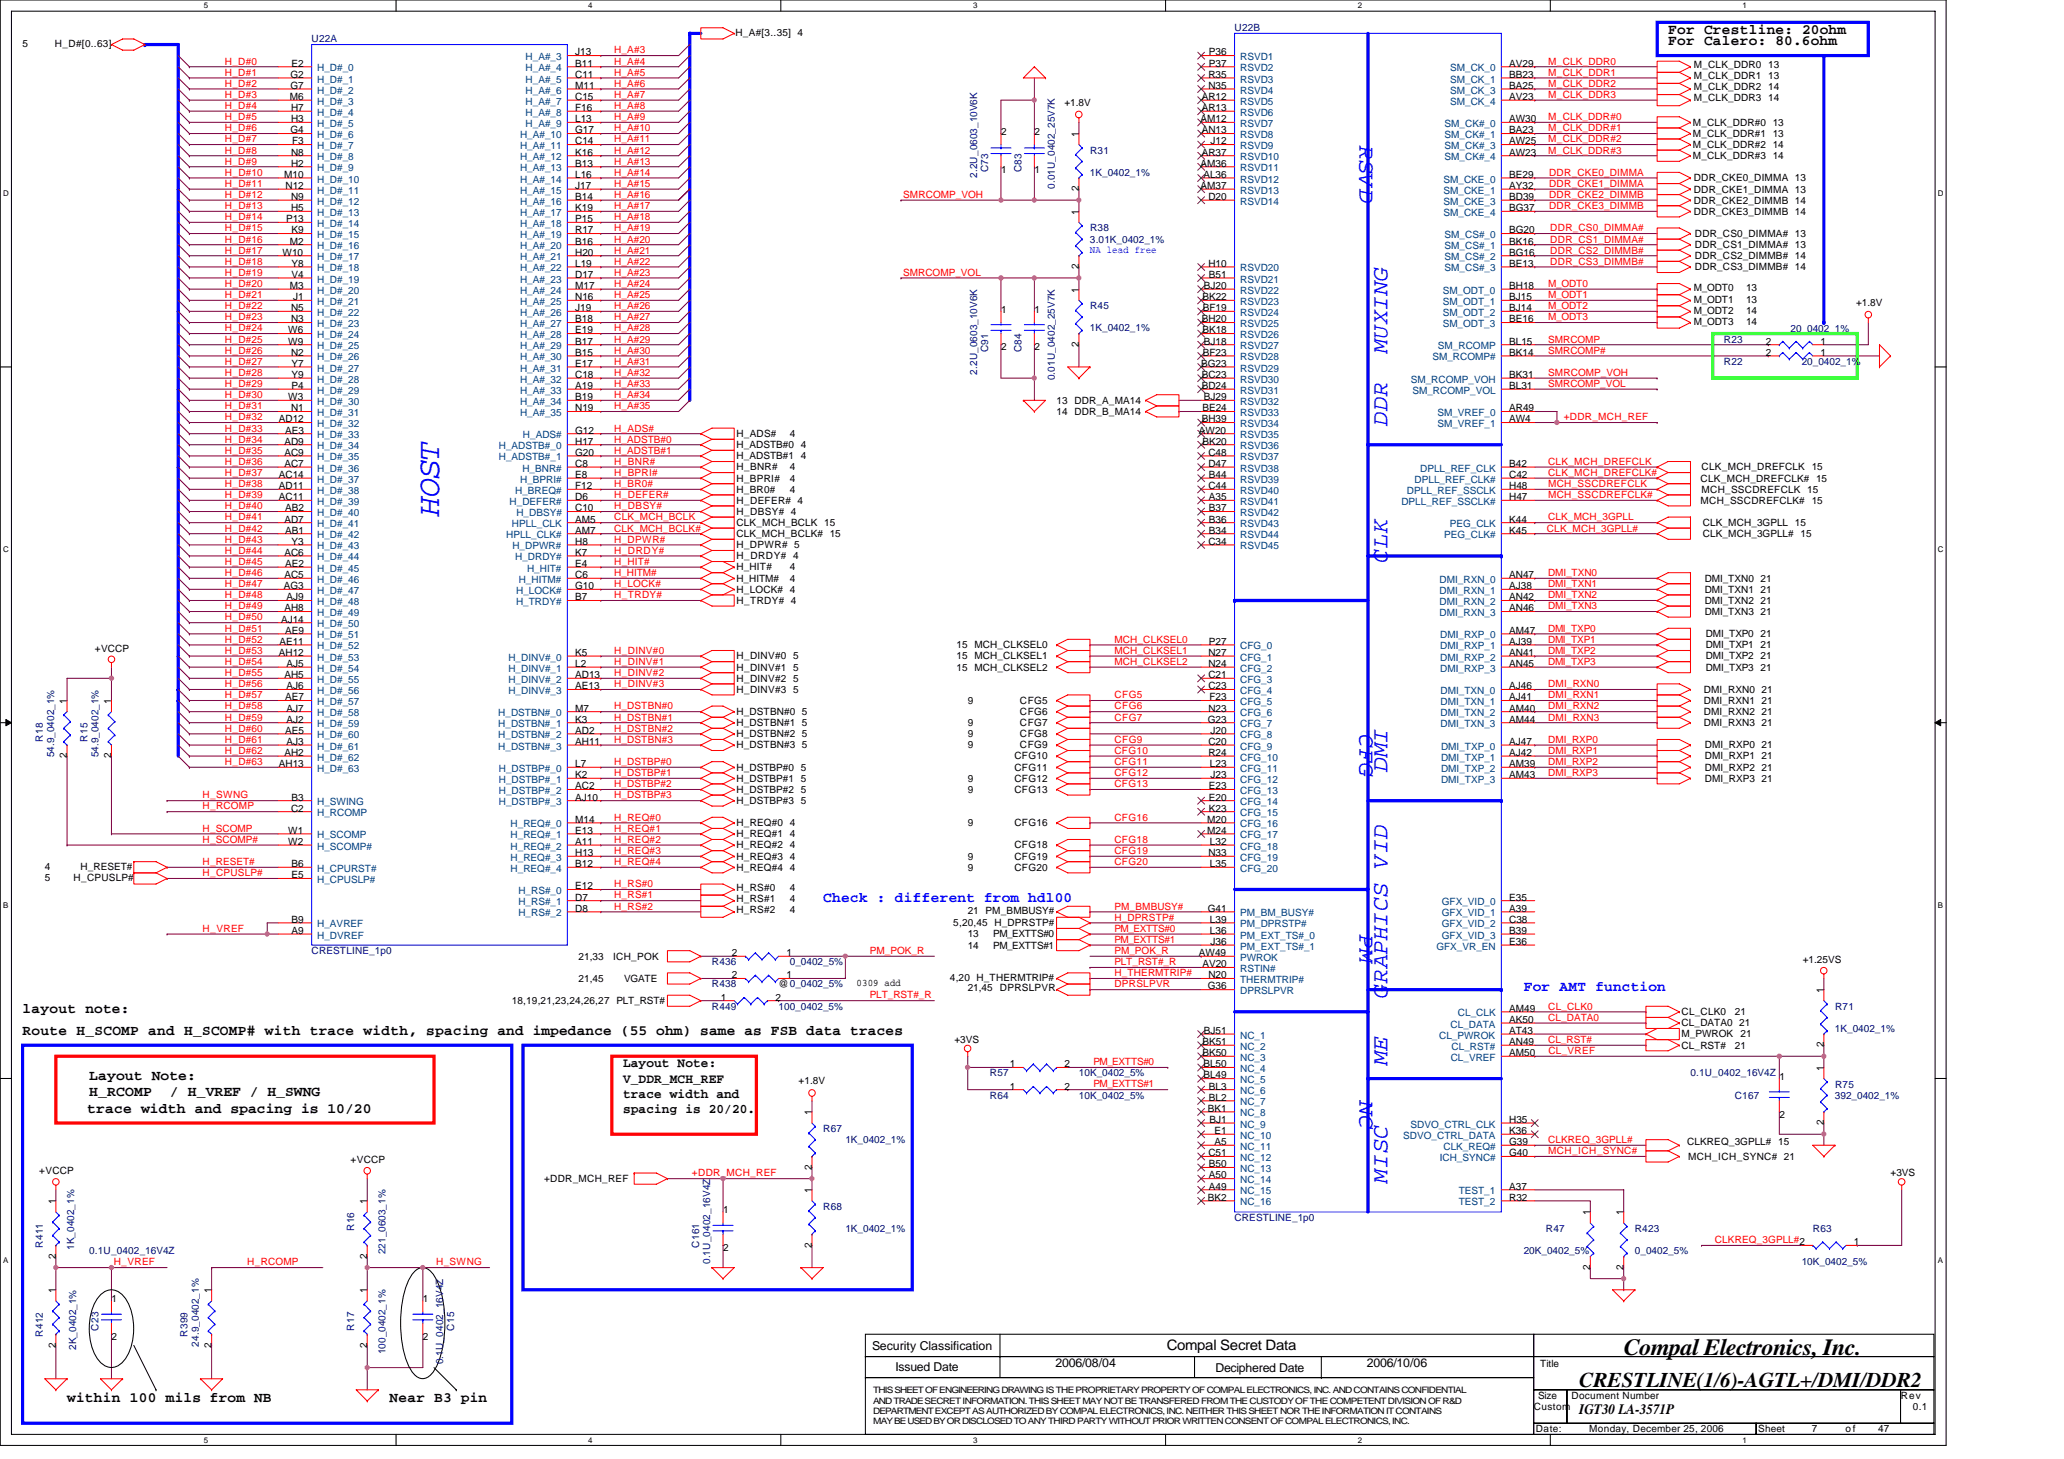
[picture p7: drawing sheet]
<svg xmlns="http://www.w3.org/2000/svg" width="297mm" height="210mm" viewBox="0 0 297 210" stroke-linecap="round" stroke-linejoin="round" font-family="sans-serif">
<defs><g id="words">
<text font-size="4.6" fill="#00f" x="63.2" y="74.3" transform="rotate(-90 63.2 74.3)">HOST</text>
<g font-size="3.3" fill="#00f">
<text x="195.6" y="20.8" transform="rotate(90 195.6 20.8)">RSVD</text>
<text x="199.7" y="50.9" transform="rotate(-90 199.7 50.9)">MUXING</text>
<text x="199.7" y="61.3" transform="rotate(-90 199.7 61.3)">DDR</text>
<text x="199.7" y="81" transform="rotate(-90 199.7 81)">CLK</text>
<text x="195.6" y="105.6" transform="rotate(90 195.6 105.6)">CFG</text>
<text x="199.7" y="111.1" transform="rotate(-90 199.7 111.1)">DMI</text>
<text x="195.6" y="134.5" transform="rotate(90 195.6 134.5)">PM</text>
<text x="199.7" y="143.7" transform="rotate(-90 199.7 143.7)">GRAPHICS VID</text>
<text x="199.7" y="153.3" transform="rotate(-90 199.7 153.3)">ME</text>
<text x="195.6" y="158.4" transform="rotate(90 195.6 158.4)">NC</text>
<text x="199.7" y="170.3" transform="rotate(-90 199.7 170.3)">MISC</text>
</g>
<text font-size="3.3" x="233.7" y="195.1">Compal Electronics, Inc.</text>
<text font-size="3" x="227.3" y="199.6">CRESTLINE(1/6)-AGTL+/DMI/DDR2</text>
<g font-size="2.1">
<text x="240.1" y="5">For Crestline: 20ohm</text>
<text x="240.1" y="6.5">For Calero: 80.6ohm</text>
<text x="3.3" y="145.8">layout note:</text>
<text x="3.3" y="149">Route H_SCOMP and H_SCOMP# with trace width, spacing and impedance (55 ohm) same as FSB data traces</text>
<text x="12.8" y="155.4">Layout Note:</text>
<text x="12.5" y="160.2">trace width and spacing is 10/20</text>
<text x="12.8" y="157.7">H_RCOMP</text>
<text x="24.5" y="157.7">/ H_VREF / H_SWNG</text>
<text x="167.9" y="194.4">Compal Secret Data</text>
<text x="9.6" y="201.8">within 100 mils from NB</text>
<text x="56" y="201.8">Near B3 pin</text>
<text x="227.3" y="203.5">IGT30 LA-3571P</text>
</g>
<g font-size="2.1" fill="#00f">
<text x="118.5" y="129.8">Check : different from hdl00</text>
<text x="219.3" y="142.6">For AMT function</text>
</g>
<g font-size="1.9">
<text x="89.7" y="153.6">Layout Note:</text>
<text x="89.7" y="155.8">V_DDR_MCH_REF</text>
<text x="89.7" y="158">trace width and</text>
<text x="89.7" y="160.2">spacing is 20/20.</text>
</g>
<g font-size="1.8">
<text x="125.5" y="194.2">Security Classification</text>
<text x="128.9" y="197.3">Issued Date</text>
<text x="151.9" y="196.8">2006/08/04</text>
<text x="174.9" y="197.4">Deciphered Date</text>
<text x="196.7" y="196.8">2006/10/06</text>
</g>
<g font-size="1.4">
<text x="105.8" y="5.1">H_A#[3..35] 4</text>
<text x="3.3" y="6.7">5</text>
<text x="7.9" y="6.7">H_D#[0..63]</text>
<text x="41.8" y="11.2">G2</text>
<text x="42" y="9.6">E2</text>
<text x="82.8" y="8">J13</text>
<text x="82.8" y="9.6">B11</text>
<text x="82.8" y="11.2">C11</text>
<text x="173.9" y="11.2">R35</text>
<text x="174" y="8">P36</text>
<text x="174" y="9.6">P37</text>
<text x="217.2" y="9.6">AV29</text>
<text x="217.2" y="11.2">BB23</text>
<text x="243.8" y="9.8">M_CLK_DDR0 13</text>
<text x="243.8" y="11.4">M_CLK_DDR1 13</text>
<text x="41.7" y="14.4">M6</text>
<text x="41.8" y="12.8">G7</text>
<text x="41.9" y="16">H7</text>
<text x="41.9" y="17.6">H3</text>
<text x="82.8" y="12.8">M11</text>
<text x="82.8" y="14.4">C15</text>
<text x="82.8" y="16">F16</text>
<text x="82.8" y="17.6">L13</text>
<text x="153.2" y="15.2">+1.8V</text>
<text x="172.8" y="17.6">AM12</text>
<text x="172.9" y="14.4">AR12</text>
<text x="172.9" y="16">AR13</text>
<text x="173.9" y="12.8">N35</text>
<text x="217.2" y="12.8">BA25</text>
<text x="217.2" y="14.4">AV23</text>
<text x="217.2" y="17.6">AW30</text>
<text x="243.8" y="13">M_CLK_DDR2 14</text>
<text x="243.8" y="14.6">M_CLK_DDR3 14</text>
<text x="41.8" y="19.2">G4</text>
<text x="41.9" y="22.4">N8</text>
<text x="41.9" y="24">H2</text>
<text x="42" y="20.8">F3</text>
<text x="82.8" y="19.2">G17</text>
<text x="82.8" y="20.8">C14</text>
<text x="82.8" y="22.4">K16</text>
<text x="82.8" y="24">B13</text>
<text x="144.1" y="19.4">2</text>
<text x="148.9" y="19.4">2</text>
<text x="155.3" y="19.7" transform="rotate(-90 155.3 19.7)">1</text>
<text x="172.8" y="24">AM36</text>
<text x="172.9" y="22.4">AR37</text>
<text x="172.9" y="19.2">AN13</text>
<text x="174.2" y="20.8">J12</text>
<text x="217.2" y="19.2">BA23</text>
<text x="217.2" y="20.8">AW25</text>
<text x="217.2" y="22.4">AW23</text>
<text x="243.6" y="18.1">M_CLK_DDR#0 13</text>
<text x="243.6" y="19.7">M_CLK_DDR#1 13</text>
<text x="243.6" y="21.3">M_CLK_DDR#2 14</text>
<text x="243.6" y="22.9">M_CLK_DDR#3 14</text>
<text x="40.9" y="25.6">M10</text>
<text x="41.1" y="27.2">N12</text>
<text x="41.9" y="28.8">N9</text>
<text x="82.8" y="25.6">L16</text>
<text x="82.8" y="27.2">J17</text>
<text x="82.8" y="28.8">B14</text>
<text x="144.1" y="24.8">1</text>
<text x="148.9" y="24.8">1</text>
<text x="155.3" y="27.5" transform="rotate(-90 155.3 27.5)">2</text>
<text x="172.8" y="27.2">AM37</text>
<text x="173.2" y="25.6">AL36</text>
<text x="173.9" y="28.8">D20</text>
<text x="217.2" y="25.6">BE29</text>
<text x="217.2" y="27.2">AY32</text>
<text x="217.2" y="28.8">BD39</text>
<text x="243.8" y="26.1">DDR_CKE0_DIMMA 13</text>
<text x="243.8" y="27.7">DDR_CKE1_DIMMA 13</text>
<text x="243.8" y="29.3">DDR_CKE2_DIMMB 14</text>
<text x="41.2" y="32">P13</text>
<text x="41.7" y="35.2">M2</text>
<text x="41.9" y="30.4">H5</text>
<text x="42" y="33.6">K9</text>
<text x="82.8" y="30.4">K19</text>
<text x="82.8" y="32">P15</text>
<text x="82.8" y="33.6">R17</text>
<text x="82.8" y="35.2">B16</text>
<text x="155.3" y="30.9" transform="rotate(-90 155.3 30.9)">1</text>
<text x="217.2" y="30.4">BG37</text>
<text x="217.2" y="33.6">BG20</text>
<text x="217.2" y="35.2">BK16</text>
<text x="243.8" y="30.9">DDR_CKE3_DIMMB 14</text>
<text x="243.9" y="34.1">DDR_CS0_DIMMA# 13</text>
<text x="243.9" y="35.7">DDR_CS1_DIMMA# 13</text>
<text x="40.7" y="36.8">W10</text>
<text x="41.7" y="41.6">M3</text>
<text x="42" y="38.4">Y8</text>
<text x="42" y="40">V4</text>
<text x="82.8" y="36.8">H20</text>
<text x="82.8" y="38.4">L19</text>
<text x="82.8" y="40">D17</text>
<text x="82.8" y="41.6">M17</text>
<text x="155.3" y="38.7" transform="rotate(-90 155.3 38.7)">2</text>
<text x="173.3" y="41.6">BJ20</text>
<text x="173.9" y="38.4">H10</text>
<text x="174" y="40">B51</text>
<text x="217.2" y="36.8">BG16</text>
<text x="217.2" y="38.4">BE13</text>
<text x="217.2" y="41.6">BH18</text>
<text x="243.8" y="42">M_ODT0</text>
<text x="243.9" y="37.3">DDR_CS2_DIMMB# 14</text>
<text x="243.9" y="38.9">DDR_CS3_DIMMB# 14</text>
<text x="251.3" y="42">13</text>
<text x="41.5" y="48">W6</text>
<text x="41.9" y="44.8">N5</text>
<text x="41.9" y="46.4">N3</text>
<text x="42.2" y="43.2">J1</text>
<text x="82.8" y="43.2">N16</text>
<text x="82.8" y="44.8">J19</text>
<text x="82.8" y="46.4">B18</text>
<text x="82.8" y="48">E19</text>
<text x="144.1" y="45">1</text>
<text x="148.9" y="45">1</text>
<text x="155.3" y="42.1" transform="rotate(-90 155.3 42.1)">1</text>
<text x="172.9" y="46.4">BH20</text>
<text x="173" y="43.2">BK22</text>
<text x="173" y="48">BK18</text>
<text x="173.1" y="44.8">BF19</text>
<text x="217.2" y="43.2">BJ15</text>
<text x="217.2" y="44.8">BJ14</text>
<text x="217.2" y="46.4">BE16</text>
<text x="243.8" y="43.5">M_ODT1</text>
<text x="243.8" y="45.1">M_ODT2</text>
<text x="243.8" y="46.7">M_ODT3</text>
<text x="251.3" y="43.5">13</text>
<text x="251.3" y="45.1">14</text>
<text x="251.3" y="46.7">14</text>
<text x="267.1" y="44">+1.8V</text>
<text x="41.5" y="49.6">W9</text>
<text x="41.9" y="51.2">N2</text>
<text x="42" y="52.8">Y7</text>
<text x="82.8" y="49.6">B17</text>
<text x="82.8" y="51.2">B15</text>
<text x="82.8" y="52.8">E17</text>
<text x="144.1" y="50.4">2</text>
<text x="148.9" y="50.4">2</text>
<text x="155.3" y="49.9" transform="rotate(-90 155.3 49.9)">2</text>
<text x="172.9" y="52.8">BG23</text>
<text x="173.1" y="51.2">BF23</text>
<text x="173.3" y="49.6">BJ18</text>
<text x="217.2" y="49.6">BL15</text>
<text x="217.2" y="51.2">BK14</text>
<text x="254.1" y="49.6">2</text>
<text x="254.1" y="51.2">2</text>
<text x="262" y="49.6">1</text>
<text x="262" y="51.2">1</text>
<text x="41.5" y="57.6">W3</text>
<text x="41.9" y="59.2">N1</text>
<text x="42" y="54.4">Y9</text>
<text x="42" y="56">P4</text>
<text x="82.8" y="54.4">C18</text>
<text x="82.8" y="56">A19</text>
<text x="82.8" y="57.6">B19</text>
<text x="82.8" y="59.2">N19</text>
<text x="152.1" y="58.1">13 DDR_A_MA14</text>
<text x="152.1" y="59.7">14 DDR_B_MA14</text>
<text x="172.9" y="54.4">BC23</text>
<text x="172.9" y="56">BD24</text>
<text x="173" y="59.2">BE24</text>
<text x="173.3" y="57.6">BJ29</text>
<text x="217.2" y="56">BL31</text>
<text x="217.2" y="59.2">AR49</text>
<text x="217.2" y="54.4">BK31</text>
<text x="40.1" y="60.8">AD12</text>
<text x="40.9" y="64">AD9</text>
<text x="40.9" y="65.6">AC9</text>
<text x="41" y="62.4">AE3</text>
<text x="82.8" y="64">H17</text>
<text x="82.8" y="65.6">G20</text>
<text x="82.8" y="62.4">G12</text>
<text x="106" y="62.9">H_ADS#</text>
<text x="106" y="64.5">H_ADSTB#0 4</text>
<text x="113.7" y="62.9">4</text>
<text x="172.5" y="62.4">AW20</text>
<text x="172.9" y="60.8">BH39</text>
<text x="173" y="64">BK20</text>
<text x="173.9" y="65.6">C48</text>
<text x="217.2" y="60.8">AW4</text>
<text x="40.1" y="68.8">AC14</text>
<text x="40.1" y="70.4">AD11</text>
<text x="40.1" y="72">AC11</text>
<text x="40.9" y="67.2">AC7</text>
<text x="82.8" y="67.2">C8</text>
<text x="82.8" y="70.4">F12</text>
<text x="82.8" y="72">D6</text>
<text x="82.8" y="68.8">E8</text>
<text x="106" y="66.1">H_ADSTB#1 4</text>
<text x="106" y="67.7">H_BNR#</text>
<text x="106" y="70.9">H_BR0#</text>
<text x="106" y="69.3">H_BPRI#</text>
<text x="113.7" y="70.9">4</text>
<text x="113.7" y="67.7">4</text>
<text x="113.7" y="69.3">4</text>
<text x="173.9" y="67.2">D47</text>
<text x="173.9" y="70.4">C44</text>
<text x="174" y="68.8">B44</text>
<text x="174" y="72">A35</text>
<text x="217.2" y="68.8">C42</text>
<text x="217.2" y="72">H47</text>
<text x="217.2" y="67.2">B42</text>
<text x="217.2" y="70.4">H48</text>
<text x="244.7" y="69.3">CLK_MCH_DREFCLK# 15</text>
<text x="244.9" y="70.9">MCH_SSCDREFCLK 15</text>
<text x="244.9" y="67.7">CLK_MCH_DREFCLK 15</text>
<text x="40.9" y="75.2">AD7</text>
<text x="41" y="73.6">AB2</text>
<text x="41" y="76.8">AB1</text>
<text x="82.8" y="73.6">C10</text>
<text x="82.8" y="76.8">AM7</text>
<text x="82.8" y="75.2">AM5</text>
<text x="106" y="72.5">H_DEFER# 4</text>
<text x="106" y="74.1">H_DBSY# 4</text>
<text x="106" y="75.7">CLK_MCH_BCLK 15</text>
<text x="106" y="77.3">CLK_MCH_BCLK# 15</text>
<text x="174" y="73.6">B37</text>
<text x="174" y="75.2">B36</text>
<text x="174" y="76.8">B34</text>
<text x="217.2" y="76.8">K45</text>
<text x="217.2" y="75.2">K44</text>
<text x="244.7" y="72.5">MCH_SSCDREFCLK# 15</text>
<text x="245" y="75.7">CLK_MCH_3GPLL 15</text>
<text x="245" y="77.3">CLK_MCH_3GPLL# 15</text>
<text x="40.9" y="80">AC6</text>
<text x="40.9" y="83.2">AC5</text>
<text x="41" y="81.6">AE2</text>
<text x="42" y="78.4">Y3</text>
<text x="82.8" y="80">K7</text>
<text x="82.8" y="78.4">H8</text>
<text x="82.8" y="83.2">C6</text>
<text x="82.8" y="81.6">E4</text>
<text x="106" y="80.5">H_DRDY# 4</text>
<text x="106" y="82.1">H_HIT#</text>
<text x="106" y="83.7">H_HITM#</text>
<text x="106" y="78.9">H_DPWR# 5</text>
<text x="113.7" y="82.1">4</text>
<text x="113.7" y="83.7">4</text>
<text x="173.9" y="78.4">C34</text>
<text x="217.2" y="83.2">AN47</text>
<text x="245.4" y="83.7">DMI_TXN0 21</text>
<text x="40.4" y="89.6">AJ14</text>
<text x="40.8" y="84.8">AG3</text>
<text x="40.9" y="88">AH8</text>
<text x="41.3" y="86.4">AJ9</text>
<text x="82.8" y="84.8">G10</text>
<text x="82.8" y="86.4">B7</text>
<text x="106" y="85.3">H_LOCK# 4</text>
<text x="106" y="86.9">H_TRDY# 4</text>
<text x="217.2" y="84.8">AJ38</text>
<text x="217.2" y="86.4">AN42</text>
<text x="217.2" y="88">AN46</text>
<text x="245.4" y="85.3">DMI_TXN1 21</text>
<text x="245.4" y="86.9">DMI_TXN2 21</text>
<text x="245.4" y="88.5">DMI_TXN3 21</text>
<text x="13.6" y="93.8">+VCCP</text>
<text x="40.1" y="94.4">AH12</text>
<text x="40.2" y="92.8">AE11</text>
<text x="41" y="91.2">AE9</text>
<text x="41.3" y="96">AJ5</text>
<text x="82.8" y="94.4">K5</text>
<text x="82.8" y="96">L2</text>
<text x="106" y="94.9">H_DINV#0 5</text>
<text x="137.7" y="93.3">15 MCH_CLKSEL0</text>
<text x="137.7" y="94.9">15 MCH_CLKSEL1</text>
<text x="173.9" y="96">N24</text>
<text x="173.9" y="94.4">N27</text>
<text x="174" y="92.8">P27</text>
<text x="217.2" y="91.2">AM47</text>
<text x="217.2" y="92.8">AJ39</text>
<text x="217.2" y="94.4">AN41</text>
<text x="217.2" y="96">AN45</text>
<text x="245.5" y="91.7">DMI_TXP0 21</text>
<text x="245.5" y="93.3">DMI_TXP1 21</text>
<text x="245.5" y="94.9">DMI_TXP2 21</text>
<text x="9.6" y="101.3" transform="rotate(-90 9.6 101.3)">1</text>
<text x="16" y="101.3" transform="rotate(-90 16 101.3)">1</text>
<text x="40.9" y="97.6">AH5</text>
<text x="41" y="100.8">AE7</text>
<text x="41.3" y="99.2">AJ6</text>
<text x="82.8" y="97.6">AD13</text>
<text x="82.8" y="99.2">AE13</text>
<text x="106" y="96.5">H_DINV#1 5</text>
<text x="106" y="98.1">H_DINV#2 5</text>
<text x="106" y="99.7">H_DINV#3 5</text>
<text x="137.7" y="96.5">15 MCH_CLKSEL2</text>
<text x="139.3" y="101.3">9</text>
<text x="146.8" y="101.3">CFG5</text>
<text x="173.9" y="97.6">C21</text>
<text x="173.9" y="99.2">C23</text>
<text x="174.1" y="100.8">F23</text>
<text x="217.2" y="99.2">AJ46</text>
<text x="217.2" y="100.8">AJ41</text>
<text x="245.2" y="99.7">DMI_RXN0 21</text>
<text x="245.2" y="101.3">DMI_RXN1 21</text>
<text x="245.5" y="96.5">DMI_TXP3 21</text>
<text x="41" y="105.6">AE5</text>
<text x="41.3" y="102.4">AJ7</text>
<text x="41.3" y="104">AJ2</text>
<text x="41.3" y="107.2">AJ3</text>
<text x="82.8" y="102.4">M7</text>
<text x="82.8" y="104">K3</text>
<text x="82.8" y="105.6">AD2</text>
<text x="82.8" y="107.2">AH11</text>
<text x="106" y="102.9">H_DSTBN#0 5</text>
<text x="106" y="104.5">H_DSTBN#1 5</text>
<text x="106" y="106.1">H_DSTBN#2 5</text>
<text x="106" y="107.7">H_DSTBN#3 5</text>
<text x="139.3" y="107.7">9</text>
<text x="139.3" y="104.5">9</text>
<text x="139.3" y="106.1">9</text>
<text x="146.8" y="107.7">CFG9</text>
<text x="146.8" y="102.9">CFG6</text>
<text x="146.8" y="104.5">CFG7</text>
<text x="146.8" y="106.1">CFG8</text>
<text x="173.8" y="104">G23</text>
<text x="173.9" y="102.4">N23</text>
<text x="173.9" y="107.2">C20</text>
<text x="174.2" y="105.6">J20</text>
<text x="217.2" y="107.2">AJ47</text>
<text x="217.2" y="102.4">AM40</text>
<text x="217.2" y="104">AM44</text>
<text x="245.2" y="102.9">DMI_RXN2 21</text>
<text x="245.2" y="104.5">DMI_RXN3 21</text>
<text x="245.4" y="107.7">DMI_RXP0 21</text>
<text x="9.6" y="109.2" transform="rotate(-90 9.6 109.2)">2</text>
<text x="16" y="109.2" transform="rotate(-90 16 109.2)">2</text>
<text x="40.1" y="110.4">AH13</text>
<text x="40.9" y="108.8">AH2</text>
<text x="82.8" y="110.4">L7</text>
<text x="82.8" y="112">K2</text>
<text x="82.8" y="113.6">AC2</text>
<text x="106" y="110.9">H_DSTBP#0 5</text>
<text x="106" y="112.5">H_DSTBP#1 5</text>
<text x="139.3" y="112.5">9</text>
<text x="146" y="110.9">CFG11</text>
<text x="146" y="109.3">CFG10</text>
<text x="146" y="112.5">CFG12</text>
<text x="173.9" y="108.8">R24</text>
<text x="174" y="113.6">E23</text>
<text x="174.1" y="110.4">L23</text>
<text x="174.2" y="112">J23</text>
<text x="217.2" y="108.8">AJ42</text>
<text x="217.2" y="110.4">AM39</text>
<text x="217.2" y="112">AM43</text>
<text x="245.4" y="109.3">DMI_RXP1 21</text>
<text x="245.4" y="110.9">DMI_RXP2 21</text>
<text x="245.4" y="112.5">DMI_RXP3 21</text>
<text x="41.5" y="120">W1</text>
<text x="41.9" y="116.8">C2</text>
<text x="42" y="115.2">B3</text>
<text x="82.8" y="115.2">AJ10</text>
<text x="82.8" y="118.4">M14</text>
<text x="82.8" y="120">E13</text>
<text x="106" y="114.1">H_DSTBP#2 5</text>
<text x="106" y="115.7">H_DSTBP#3 5</text>
<text x="106" y="118.9">H_REQ#0 4</text>
<text x="139.3" y="114.1">9</text>
<text x="139.3" y="118.9">9</text>
<text x="146" y="114.1">CFG13</text>
<text x="146" y="118.9">CFG16</text>
<text x="173.7" y="118.4">M20</text>
<text x="173.7" y="120">M24</text>
<text x="174" y="115.2">E20</text>
<text x="174" y="116.8">K23</text>
<text x="6.5" y="125.2">4</text>
<text x="11.6" y="125.2">H_RESET#</text>
<text x="41.5" y="121.6">W2</text>
<text x="42" y="124.8">B6</text>
<text x="82.8" y="121.6">A11</text>
<text x="82.8" y="123.2">H13</text>
<text x="82.8" y="124.8">B12</text>
<text x="106" y="123.7">H_REQ#3 4</text>
<text x="106" y="122.1">H_REQ#2 4</text>
<text x="106" y="120.5">H_REQ#1 4</text>
<text x="106" y="125.3">H_REQ#4 4</text>
<text x="139.3" y="125.3">9</text>
<text x="139.3" y="123.7">9</text>
<text x="146" y="122.1">CFG18</text>
<text x="146" y="125.3">CFG20</text>
<text x="146" y="123.7">CFG19</text>
<text x="173.9" y="123.2">N33</text>
<text x="174.1" y="121.6">L32</text>
<text x="174.1" y="124.8">L35</text>
<text x="6.5" y="126.7">5</text>
<text x="10.6" y="126.7">H_CPUSLP#</text>
<text x="42" y="126.4">E5</text>
<text x="82.8" y="128">E12</text>
<text x="82.8" y="129.6">D7</text>
<text x="82.8" y="131.2">D8</text>
<text x="106" y="131.4">H_RS#2</text>
<text x="106" y="129.8">H_RS#1</text>
<text x="106" y="128.2">H_RS#0</text>
<text x="113.7" y="131.4">4</text>
<text x="113.7" y="129.8">4</text>
<text x="113.7" y="128.2">4</text>
<text x="139.3" y="131.6">21 PM_BMBUSY#</text>
<text x="173.8" y="131.2">G41</text>
<text x="217.2" y="129.6">E35</text>
<text x="217.2" y="131.2">A39</text>
<text x="42" y="132.8">B9</text>
<text x="42" y="134.4">A9</text>
<text x="105.3" y="137.6">2</text>
<text x="113.2" y="137.6">1</text>
<text x="137.2" y="133.3">5,20,45 H_DPRSTP#</text>
<text x="139.3" y="134.9">13</text>
<text x="139.3" y="136.5">14</text>
<text x="142.9" y="134.9">PM_EXTTS#0</text>
<text x="142.9" y="136.5">PM_EXTTS#1</text>
<text x="172.5" y="137.6">AW49</text>
<text x="174.1" y="134.4">L36</text>
<text x="174.1" y="132.8">L39</text>
<text x="174.2" y="136">J36</text>
<text x="217.2" y="136">E36</text>
<text x="217.2" y="132.8">C38</text>
<text x="217.2" y="134.4">B39</text>
<text x="83.3" y="138.1">21,33</text>
<text x="83.3" y="141.3">21,45</text>
<text x="88.2" y="138.1">ICH_POK</text>
<text x="89.8" y="141.3">VGATE</text>
<text x="103.7" y="144">1</text>
<text x="105.3" y="140.8">2</text>
<text x="111.6" y="144">2</text>
<text x="112.1" y="142.1">@0_0402_5%</text>
<text x="113.2" y="140.8">1</text>
<text x="123.3" y="142">0309 add</text>
<text x="136.7" y="141.2">4,20 H_THERMTRIP#</text>
<text x="139.3" y="142.6">21,45</text>
<text x="143.9" y="142.6">DPRSLPVR</text>
<text x="173" y="139.2">AV20</text>
<text x="173.8" y="142.4">G36</text>
<text x="173.9" y="140.8">N20</text>
<text x="259.4" y="138.6">+1.25VS</text>
<text x="262.5" y="142.9" transform="rotate(-90 262.5 142.9)">1</text>
<text x="73.7" y="144.5">18,19,21,23,24,26,27 PLT_RST#</text>
<text x="173.3" y="148.8">BJ51</text>
<text x="217.2" y="145.6">AM49</text>
<text x="217.2" y="147.2">AK50</text>
<text x="217.2" y="148.8">AT43</text>
<text x="242" y="146.1">CL_CLK0</text>
<text x="242" y="147.7">CL_DATA0 21</text>
<text x="242" y="149.3">M_PWROK</text>
<text x="249.7" y="146.1">21</text>
<text x="250.5" y="149.3">21</text>
<text x="137.3" y="150.1">+3VS</text>
<text x="145.3" y="153.6">1</text>
<text x="153.2" y="153.6">2</text>
<text x="173" y="150.4">BK51</text>
<text x="173" y="152">BK50</text>
<text x="173.2" y="153.6">BL50</text>
<text x="173.2" y="155.2">BL49</text>
<text x="217.2" y="150.4">AN49</text>
<text x="217.2" y="152">AM50</text>
<text x="242" y="150.9">CL_RST#</text>
<text x="249.7" y="150.9">21</text>
<text x="256.1" y="155.4">1</text>
<text x="262.5" y="154.1" transform="rotate(-90 262.5 154.1)">1</text>
<text x="262.5" y="150.7" transform="rotate(-90 262.5 150.7)">2</text>
<text x="114.9" y="156">+1.8V</text>
<text x="116.8" y="160.5" transform="rotate(-90 116.8 160.5)">1</text>
<text x="145.3" y="156.8">1</text>
<text x="153.2" y="156.8">2</text>
<text x="173.8" y="160">BK1</text>
<text x="174" y="156.8">BL3</text>
<text x="174" y="158.4">BL2</text>
<text x="174.1" y="161.6">BJ1</text>
<text x="217.2" y="161.6">H35</text>
<text x="256.1" y="160.8">2</text>
<text x="262.5" y="161.9" transform="rotate(-90 262.5 161.9)">2</text>
<text x="50.5" y="167.4">+VCCP</text>
<text x="173.9" y="166.4">C51</text>
<text x="174" y="168">B50</text>
<text x="174.8" y="163.2">E1</text>
<text x="174.8" y="164.8">A5</text>
<text x="217.2" y="164.8">G39</text>
<text x="217.2" y="163.2">K36</text>
<text x="217.2" y="166.4">G40</text>
<text x="242.8" y="164.8">CLKREQ_3GPLL# 15</text>
<text x="242.9" y="166.9">MCH_ICH_SYNC# 21</text>
<text x="5.6" y="169">+VCCP</text>
<text x="8" y="173.3" transform="rotate(-90 8 173.3)">1</text>
<text x="52.8" y="173.3" transform="rotate(-90 52.8 173.3)">1</text>
<text x="78.3" y="170.1">+DDR_MCH_REF</text>
<text x="116.8" y="171.7" transform="rotate(-90 116.8 171.7)">1</text>
<text x="116.8" y="168.4" transform="rotate(-90 116.8 168.4)">2</text>
<text x="173.8" y="172.8">BK2</text>
<text x="174" y="169.6">A50</text>
<text x="174" y="171.2">A49</text>
<text x="217.2" y="171.2">A37</text>
<text x="217.2" y="172.8">R32</text>
<text x="272.1" y="169.3">+3VS</text>
<text x="104.1" y="174.6">1</text>
<text x="116.8" y="179.6" transform="rotate(-90 116.8 179.6)">2</text>
<text x="228.9" y="174.9" transform="rotate(-90 228.9 174.9)">1</text>
<text x="233.7" y="174.9" transform="rotate(-90 233.7 174.9)">1</text>
<text x="266.8" y="179.2">1</text>
<text x="8" y="181.2" transform="rotate(-90 8 181.2)">2</text>
<text x="52.8" y="181.2" transform="rotate(-90 52.8 181.2)">2</text>
<text x="104.1" y="180">2</text>
<text x="228.9" y="182.8" transform="rotate(-90 228.9 182.8)">2</text>
<text x="233.7" y="182.8" transform="rotate(-90 233.7 182.8)">2</text>
<text x="8" y="186.1" transform="rotate(-90 8 186.1)">1</text>
<text x="16.1" y="187.4">1</text>
<text x="30.4" y="186.1" transform="rotate(-90 30.4 186.1)">1</text>
<text x="52.8" y="186.1" transform="rotate(-90 52.8 186.1)">1</text>
<text x="60.9" y="187.4">1</text>
<text x="8" y="194" transform="rotate(-90 8 194)">2</text>
<text x="16.1" y="192.8">2</text>
<text x="30.4" y="194" transform="rotate(-90 30.4 194)">2</text>
<text x="52.8" y="194" transform="rotate(-90 52.8 194)">2</text>
<text x="60.9" y="192.8">2</text>
<text x="221.7" y="196.7">Title</text>
<text x="220.7" y="202.9">Custom</text>
<text x="221.4" y="201.3">Size</text>
<text x="226.2" y="201.3">Document Number</text>
<text x="273.6" y="201.3">Rev</text>
<text x="275.3" y="202.9">0.1</text>
<text x="221" y="206.1">Date:</text>
<text x="228.7" y="206.1">Monday, December 25, 2006</text>
<text x="253" y="206.1">Sheet</text>
<text x="260.7" y="206.1">7</text>
<text x="265.6" y="206.1">of</text>
<text x="270.3" y="206.1">47</text>
</g>
<g font-size="1.4" fill="#000080">
<text x="177.7" y="4.5">U22B</text>
<text x="44.8" y="6.1">U22A</text>
<text x="156.9" y="22.1">R31</text>
<text x="140.6" y="25.6" transform="rotate(-90 140.6 25.6)">2.2U_0603_10V6K</text>
<text x="142.2" y="24.8" transform="rotate(-90 142.2 24.8)">C73</text>
<text x="147" y="24.8" transform="rotate(-90 147 24.8)">C83</text>
<text x="151.8" y="27.2" transform="rotate(-90 151.8 27.2)">0.01U_0402_25V7K</text>
<text x="156.9" y="25.3">1K_0402_1%</text>
<text x="156.9" y="34.9">3.01K_0402_1%</text>
<text x="156.9" y="33.3">R38</text>
<text x="156.9" y="47.7">1K_0402_1%</text>
<text x="156.9" y="44.5">R45</text>
<text x="257.7" y="47.7">20_0402_1%</text>
<text x="140.6" y="53.9" transform="rotate(-90 140.6 53.9)">2.2U_0603_10V6K</text>
<text x="142.2" y="50.7" transform="rotate(-90 142.2 50.7)">C91</text>
<text x="147" y="50.7" transform="rotate(-90 147 50.7)">C84</text>
<text x="248.1" y="49.3">R23</text>
<text x="248.1" y="52.5">R22</text>
<text x="259.3" y="52.5">20_0402_1%</text>
<text x="151.8" y="54.7" transform="rotate(-90 151.8 54.7)">0.01U_0402_25V7K</text>
<text x="6.2" y="106.7" transform="rotate(-90 6.2 106.7)">R18</text>
<text x="12.6" y="106.7" transform="rotate(-90 12.6 106.7)">R15</text>
<text x="7.8" y="109" transform="rotate(-90 7.8 109)">54.9_0402_1%</text>
<text x="14.2" y="109" transform="rotate(-90 14.2 109)">54.9_0402_1%</text>
<text x="44.8" y="137.3">CRESTLINE_1p0</text>
<text x="102.5" y="138.9">R436</text>
<text x="102.5" y="142.1">R438</text>
<text x="113.7" y="138.9">0_0402_5%</text>
<text x="102.5" y="145.3">R449</text>
<text x="112.1" y="145.3">100_0402_5%</text>
<text x="264.1" y="148.5">1K_0402_1%</text>
<text x="264.1" y="145.3">R71</text>
<text x="142.5" y="154.9">R57</text>
<text x="155.3" y="154.9">10K_0402_5%</text>
<text x="243.3" y="154.9">0.1U_0402_16V4Z</text>
<text x="142.5" y="158.1">R64</text>
<text x="155.3" y="158.1">10K_0402_5%</text>
<text x="249.7" y="158.1">C167</text>
<text x="264.1" y="158.1">392_0402_1%</text>
<text x="264.1" y="156.5">R75</text>
<text x="118.5" y="162.9">R67</text>
<text x="121.7" y="164.5">1K_0402_1%</text>
<text x="6.2" y="179.6" transform="rotate(-90 6.2 179.6)">R411</text>
<text x="10.7" y="179.9" transform="rotate(-90 10.7 179.9)">1K_0402_1%</text>
<text x="51" y="177.1" transform="rotate(-90 51 177.1)">R16</text>
<text x="100.6" y="179.6" transform="rotate(-90 100.6 179.6)">C161</text>
<text x="118.5" y="174.1">R68</text>
<text x="121.7" y="177.3">1K_0402_1%</text>
<text x="177.7" y="175.7">CRESTLINE_1p0</text>
<text x="222.5" y="177.3">R47</text>
<text x="235.3" y="177.3">R423</text>
<text x="260.9" y="177.3">R63</text>
<text x="12.8" y="180.5">0.1U_0402_16V4Z</text>
<text x="55.5" y="180.5" transform="rotate(-90 55.5 180.5)">221_0603_1%</text>
<text x="102.2" y="181.9" transform="rotate(-90 102.2 181.9)">0.1U_0402_16V4Z</text>
<text x="219.3" y="180.5">20K_0402_5%</text>
<text x="235.3" y="180.5">0_0402_5%</text>
<text x="259.3" y="182.1">10K_0402_5%</text>
<text x="14.2" y="191.5" transform="rotate(-90 14.2 191.5)">C23</text>
<text x="51" y="191.5" transform="rotate(-90 51 191.5)">R17</text>
<text x="65.4" y="191.5" transform="rotate(-90 65.4 191.5)">C15</text>
<text x="6.2" y="192.4" transform="rotate(-90 6.2 192.4)">R412</text>
<text x="11" y="194.3" transform="rotate(-90 11 194.3)">2K_0402_1%</text>
<text x="27" y="192.4" transform="rotate(-90 27 192.4)">R399</text>
<text x="28.6" y="193.8" transform="rotate(-90 28.6 193.8)">24.9_0402_1%</text>
<text x="55.5" y="194.9" transform="rotate(-90 55.5 194.9)">100_0402_1%</text>
<text x="63.8" y="196.4" transform="rotate(-90 63.8 196.4)">0.1U_0402_16V4Z</text>
</g>
<g font-size="1.4" fill="#f00">
<text x="32.4" y="10.9">H_D#1</text>
<text x="32.4" y="9.3">H_D#0</text>
<text x="88.4" y="7.7">H_A#3</text>
<text x="88.4" y="9.3">H_A#4</text>
<text x="88.4" y="10.9">H_A#5</text>
<text x="222.8" y="9.3">M_CLK_DDR0</text>
<text x="222.8" y="10.9">M_CLK_DDR1</text>
<text x="32.4" y="15.7">H_D#4</text>
<text x="32.4" y="17.3">H_D#5</text>
<text x="32.4" y="14.1">H_D#3</text>
<text x="32.4" y="12.5">H_D#2</text>
<text x="88.4" y="14.1">H_A#7</text>
<text x="88.4" y="17.3">H_A#9</text>
<text x="88.4" y="12.5">H_A#6</text>
<text x="88.4" y="15.7">H_A#8</text>
<text x="222.8" y="14.1">M_CLK_DDR3</text>
<text x="222.8" y="17.3">M_CLK_DDR#0</text>
<text x="222.8" y="12.5">M_CLK_DDR2</text>
<text x="32.4" y="18.9">H_D#6</text>
<text x="32.4" y="20.5">H_D#7</text>
<text x="32.4" y="22.1">H_D#8</text>
<text x="32.4" y="23.7">H_D#9</text>
<text x="88.4" y="18.9">H_A#10</text>
<text x="88.4" y="20.5">H_A#11</text>
<text x="88.4" y="23.7">H_A#13</text>
<text x="88.4" y="22.1">H_A#12</text>
<text x="222.8" y="18.9">M_CLK_DDR#1</text>
<text x="222.8" y="20.5">M_CLK_DDR#2</text>
<text x="222.8" y="22.1">M_CLK_DDR#3</text>
<text x="32.4" y="28.5">H_D#12</text>
<text x="32.4" y="26.9">H_D#11</text>
<text x="32.4" y="25.3">H_D#10</text>
<text x="88.4" y="28.5">H_A#16</text>
<text x="88.4" y="25.3">H_A#14</text>
<text x="88.4" y="26.9">H_A#15</text>
<text x="130" y="28.5">SMRCOMP_VOH</text>
<text x="222.9" y="25.3">DDR_CKE0_DIMMA</text>
<text x="222.9" y="26.9">DDR_CKE1_DIMMA</text>
<text x="222.9" y="28.5">DDR_CKE2_DIMMB</text>
<text x="32.4" y="30.1">H_D#13</text>
<text x="32.4" y="34.9">H_D#16</text>
<text x="32.4" y="33.3">H_D#15</text>
<text x="32.4" y="31.7">H_D#14</text>
<text x="88.4" y="33.3">H_A#19</text>
<text x="88.4" y="30.1">H_A#17</text>
<text x="88.4" y="34.9">H_A#20</text>
<text x="88.4" y="31.7">H_A#18</text>
<text x="222.9" y="30.1">DDR_CKE3_DIMMB</text>
<text x="223.1" y="34.9">DDR_CS1_DIMMA#</text>
<text x="223.1" y="33.3">DDR_CS0_DIMMA#</text>
<text x="32.4" y="41.3">H_D#20</text>
<text x="32.4" y="36.5">H_D#17</text>
<text x="32.4" y="39.7">H_D#19</text>
<text x="32.4" y="38.1">H_D#18</text>
<text x="88.4" y="41.3">H_A#24</text>
<text x="88.4" y="38.1">H_A#22</text>
<text x="88.4" y="39.7">H_A#23</text>
<text x="88.4" y="36.5">H_A#21</text>
<text x="130" y="39.7">SMRCOMP_VOL</text>
<text x="222.8" y="41.3">M_ODT0</text>
<text x="223.1" y="38.1">DDR_CS3_DIMMB#</text>
<text x="223.1" y="36.5">DDR_CS2_DIMMB#</text>
<text x="32.4" y="44.5">H_D#22</text>
<text x="32.4" y="46.1">H_D#23</text>
<text x="32.4" y="47.7">H_D#24</text>
<text x="32.4" y="42.9">H_D#21</text>
<text x="88.4" y="46.1">H_A#27</text>
<text x="88.4" y="42.9">H_A#25</text>
<text x="88.4" y="47.7">H_A#28</text>
<text x="88.4" y="44.5">H_A#26</text>
<text x="222.8" y="42.9">M_ODT1</text>
<text x="222.8" y="46.1">M_ODT3</text>
<text x="222.8" y="44.5">M_ODT2</text>
<text x="32.4" y="49.3">H_D#25</text>
<text x="32.4" y="52.5">H_D#27</text>
<text x="32.4" y="50.9">H_D#26</text>
<text x="88.4" y="52.5">H_A#31</text>
<text x="88.4" y="50.9">H_A#30</text>
<text x="88.4" y="49.3">H_A#29</text>
<text x="222.8" y="50.9">SMRCOMP#</text>
<text x="222.8" y="49.3">SMRCOMP</text>
<text x="32.4" y="54.1">H_D#28</text>
<text x="32.4" y="57.3">H_D#30</text>
<text x="32.4" y="58.9">H_D#31</text>
<text x="32.4" y="55.7">H_D#29</text>
<text x="88.4" y="58.9">H_A#35</text>
<text x="88.4" y="55.7">H_A#33</text>
<text x="88.4" y="57.3">H_A#34</text>
<text x="88.4" y="54.1">H_A#32</text>
<text x="222.8" y="54.1">SMRCOMP_VOH</text>
<text x="222.8" y="55.7">SMRCOMP_VOL</text>
<text x="32.4" y="63.7">H_D#34</text>
<text x="32.4" y="65.3">H_D#35</text>
<text x="32.4" y="60.5">H_D#32</text>
<text x="32.4" y="62.1">H_D#33</text>
<text x="88.4" y="63.7">H_ADSTB#0</text>
<text x="88.4" y="65.3">H_ADSTB#1</text>
<text x="88.4" y="62.1">H_ADS#</text>
<text x="225" y="60.5">+DDR_MCH_REF</text>
<text x="32.4" y="71.7">H_D#39</text>
<text x="32.4" y="68.5">H_D#37</text>
<text x="32.4" y="70.1">H_D#38</text>
<text x="32.4" y="66.9">H_D#36</text>
<text x="88.4" y="66.9">H_BNR#</text>
<text x="88.4" y="71.7">H_DEFER#</text>
<text x="88.4" y="70.1">H_BR0#</text>
<text x="88.4" y="68.5">H_BPRI#</text>
<text x="222.8" y="70.1">MCH_SSCDREFCLK</text>
<text x="222.8" y="71.7">MCH_SSCDREFCLK#</text>
<text x="222.8" y="66.9">CLK_MCH_DREFCLK</text>
<text x="222.8" y="68.5">CLK_MCH_DREFCLK#</text>
<text x="32.4" y="73.3">H_D#40</text>
<text x="32.4" y="74.9">H_D#41</text>
<text x="32.4" y="76.5">H_D#42</text>
<text x="88.4" y="74.9">CLK_MCH_BCLK</text>
<text x="88.4" y="73.3">H_DBSY#</text>
<text x="88.4" y="76.5">CLK_MCH_BCLK#</text>
<text x="222.6" y="76.5">CLK_MCH_3GPLL#</text>
<text x="222.8" y="74.9">CLK_MCH_3GPLL</text>
<text x="32.4" y="79.7">H_D#44</text>
<text x="32.4" y="78.1">H_D#43</text>
<text x="32.4" y="81.3">H_D#45</text>
<text x="32.4" y="82.9">H_D#46</text>
<text x="88.4" y="82.9">H_HITM#</text>
<text x="88.4" y="81.3">H_HIT#</text>
<text x="88.4" y="79.7">H_DRDY#</text>
<text x="88.4" y="78.1">H_DPWR#</text>
<text x="222.8" y="82.9">DMI_TXN0</text>
<text x="32.4" y="89.3">H_D#50</text>
<text x="32.4" y="84.5">H_D#47</text>
<text x="32.4" y="87.7">H_D#49</text>
<text x="32.4" y="86.1">H_D#48</text>
<text x="88.4" y="84.5">H_LOCK#</text>
<text x="88.4" y="86.1">H_TRDY#</text>
<text x="222.8" y="84.5">DMI_TXN1</text>
<text x="222.8" y="86.1">DMI_TXN2</text>
<text x="222.8" y="87.7">DMI_TXN3</text>
<text x="32.4" y="95.7">H_D#54</text>
<text x="32.4" y="92.5">H_D#52</text>
<text x="32.4" y="94.1">H_D#53</text>
<text x="32.4" y="90.9">H_D#51</text>
<text x="88.4" y="95.7">H_DINV#1</text>
<text x="88.4" y="94.1">H_DINV#0</text>
<text x="160.4" y="92.5">MCH_CLKSEL0</text>
<text x="160.4" y="94.1">MCH_CLKSEL1</text>
<text x="160.4" y="95.7">MCH_CLKSEL2</text>
<text x="222.8" y="90.9">DMI_TXP0</text>
<text x="222.8" y="92.5">DMI_TXP1</text>
<text x="222.8" y="94.1">DMI_TXP2</text>
<text x="222.8" y="95.7">DMI_TXP3</text>
<text x="32.4" y="100.5">H_D#57</text>
<text x="32.4" y="98.9">H_D#56</text>
<text x="32.4" y="97.3">H_D#55</text>
<text x="88.4" y="98.9">H_DINV#3</text>
<text x="88.4" y="97.3">H_DINV#2</text>
<text x="160.4" y="100.5">CFG5</text>
<text x="222.8" y="98.9">DMI_RXN0</text>
<text x="222.8" y="100.5">DMI_RXN1</text>
<text x="32.4" y="102.1">H_D#58</text>
<text x="32.4" y="105.3">H_D#60</text>
<text x="32.4" y="103.7">H_D#59</text>
<text x="32.4" y="106.9">H_D#61</text>
<text x="88.4" y="103.7">H_DSTBN#1</text>
<text x="88.4" y="102.1">H_DSTBN#0</text>
<text x="88.4" y="106.9">H_DSTBN#3</text>
<text x="88.4" y="105.3">H_DSTBN#2</text>
<text x="160.4" y="103.7">CFG7</text>
<text x="160.4" y="106.9">CFG9</text>
<text x="160.4" y="102.1">CFG6</text>
<text x="222.8" y="102.1">DMI_RXN2</text>
<text x="222.8" y="103.7">DMI_RXN3</text>
<text x="222.8" y="106.9">DMI_RXP0</text>
<text x="32.4" y="108.5">H_D#62</text>
<text x="32.4" y="110.1">H_D#63</text>
<text x="88.4" y="110.1">H_DSTBP#0</text>
<text x="88.4" y="113.3">H_DSTBP#2</text>
<text x="88.4" y="111.7">H_DSTBP#1</text>
<text x="160.4" y="108.5">CFG10</text>
<text x="160.4" y="110.1">CFG11</text>
<text x="160.4" y="113.3">CFG13</text>
<text x="160.4" y="111.7">CFG12</text>
<text x="222.8" y="108.5">DMI_RXP1</text>
<text x="222.8" y="110.1">DMI_RXP2</text>
<text x="222.8" y="111.7">DMI_RXP3</text>
<text x="29.2" y="116.5">H_RCOMP</text>
<text x="29.2" y="114.9">H_SWNG</text>
<text x="29.2" y="119.7">H_SCOMP</text>
<text x="88.4" y="118.1">H_REQ#0</text>
<text x="88.4" y="114.9">H_DSTBP#3</text>
<text x="88.4" y="119.7">H_REQ#1</text>
<text x="160.4" y="118.1">CFG16</text>
<text x="29.2" y="121.3">H_SCOMP#</text>
<text x="29.2" y="124.5">H_RESET#</text>
<text x="88.4" y="122.9">H_REQ#3</text>
<text x="88.4" y="124.5">H_REQ#4</text>
<text x="88.4" y="121.3">H_REQ#2</text>
<text x="160.4" y="121.3">CFG18</text>
<text x="160.4" y="122.9">CFG19</text>
<text x="160.4" y="124.5">CFG20</text>
<text x="29.2" y="126.1">H_CPUSLP#</text>
<text x="88.4" y="127.7">H_RS#0</text>
<text x="88.4" y="130.9">H_RS#2</text>
<text x="88.4" y="129.3">H_RS#1</text>
<text x="160.4" y="130.9">PM_BMBUSY#</text>
<text x="29.2" y="134.1">H_VREF</text>
<text x="125.2" y="137.3">PM_POK_R</text>
<text x="160.4" y="132.5">H_DPRSTP#</text>
<text x="160.4" y="135.7">PM_EXTTS#1</text>
<text x="160.4" y="134.1">PM_EXTTS#0</text>
<text x="160.4" y="137.3">PM_POK_R</text>
<text x="125.2" y="143.7">PLT_RST#_R</text>
<text x="160.4" y="142.1">DPRSLPVR</text>
<text x="160.4" y="140.5">H_THERMTRIP#</text>
<text x="160.4" y="138.9">PLT_RST#_R</text>
<text x="222.8" y="145.3">CL_CLK0</text>
<text x="222.8" y="146.9">CL_DATA0</text>
<text x="157.3" y="153.3">PM_EXTTS#0</text>
<text x="222.8" y="150.1">CL_RST#</text>
<text x="222.8" y="151.7">CL_VREF</text>
<text x="157.3" y="156.5">PM_EXTTS#1</text>
<text x="222.8" y="166.1">MCH_ICH_SYNC#</text>
<text x="222.8" y="164.5">CLKREQ_3GPLL#</text>
<text x="99.6" y="169.3">+DDR_MCH_REF</text>
<text x="246.8" y="178.9">CLKREQ_3GPLL#2</text>
<text x="16.4" y="182.1">H_VREF</text>
<text x="35.6" y="182.1">H_RCOMP</text>
<text x="62.8" y="182.1">H_SWNG</text>
</g>
<g font-size="1.4" fill="#004080">
<text x="45.7" y="10.3">H_D#_0</text>
<text x="45.7" y="11.9">H_D#_1</text>
<text x="75.6" y="8.7">H_A#_3</text>
<text x="75.6" y="10.3">H_A#_4</text>
<text x="75.6" y="11.9">H_A#_5</text>
<text x="178.5" y="8.7">RSVD1</text>
<text x="178.5" y="10.3">RSVD2</text>
<text x="178.5" y="11.9">RSVD3</text>
<text x="208.7" y="10.3">SM_CK_0</text>
<text x="208.7" y="11.9">SM_CK_1</text>
<text x="45.7" y="13.5">H_D#_2</text>
<text x="45.7" y="15.1">H_D#_3</text>
<text x="45.7" y="16.7">H_D#_4</text>
<text x="75.6" y="13.5">H_A#_6</text>
<text x="75.6" y="15.1">H_A#_7</text>
<text x="75.6" y="16.7">H_A#_8</text>
<text x="178.5" y="15.1">RSVD5</text>
<text x="178.5" y="16.7">RSVD6</text>
<text x="178.5" y="13.5">RSVD4</text>
<text x="208.7" y="13.5">SM_CK_3</text>
<text x="208.7" y="15.1">SM_CK_4</text>
<text x="45.7" y="23.1">H_D#_8</text>
<text x="45.7" y="18.3">H_D#_5</text>
<text x="45.7" y="19.9">H_D#_6</text>
<text x="45.7" y="21.5">H_D#_7</text>
<text x="74.8" y="19.9">H_A#_10</text>
<text x="74.8" y="21.5">H_A#_11</text>
<text x="74.8" y="23.1">H_A#_12</text>
<text x="75.6" y="18.3">H_A#_9</text>
<text x="178.5" y="23.1">RSVD10</text>
<text x="178.5" y="18.3">RSVD7</text>
<text x="178.5" y="19.9">RSVD8</text>
<text x="178.5" y="21.5">RSVD9</text>
<text x="207.9" y="18.3">SM_CK#_0</text>
<text x="207.9" y="19.9">SM_CK#_1</text>
<text x="207.9" y="21.5">SM_CK#_3</text>
<text x="207.9" y="23.1">SM_CK#_4</text>
<text x="45.7" y="26.3">H_D#_10</text>
<text x="45.7" y="24.7">H_D#_9</text>
<text x="45.7" y="27.9">H_D#_11</text>
<text x="45.7" y="29.5">H_D#_12</text>
<text x="74.8" y="24.7">H_A#_13</text>
<text x="74.8" y="26.3">H_A#_14</text>
<text x="74.8" y="27.9">H_A#_15</text>
<text x="74.8" y="29.5">H_A#_16</text>
<text x="178.5" y="26.3">RSVD12</text>
<text x="178.5" y="24.7">RSVD11</text>
<text x="178.5" y="27.9">RSVD13</text>
<text x="178.5" y="29.5">RSVD14</text>
<text x="207.7" y="26.3">SM_CKE_0</text>
<text x="207.7" y="27.9">SM_CKE_1</text>
<text x="207.7" y="29.5">SM_CKE_3</text>
<text x="45.7" y="31.1">H_D#_13</text>
<text x="45.7" y="32.7">H_D#_14</text>
<text x="45.7" y="34.3">H_D#_15</text>
<text x="45.7" y="35.9">H_D#_16</text>
<text x="74.8" y="31.1">H_A#_17</text>
<text x="74.8" y="32.7">H_A#_18</text>
<text x="74.8" y="34.3">H_A#_19</text>
<text x="74.8" y="35.9">H_A#_20</text>
<text x="207.7" y="31.1">SM_CKE_4</text>
<text x="207.9" y="34.3">SM_CS#_0</text>
<text x="207.9" y="35.9">SM_CS#_1</text>
<text x="45.7" y="37.5">H_D#_17</text>
<text x="45.7" y="39.1">H_D#_18</text>
<text x="45.7" y="40.7">H_D#_19</text>
<text x="74.8" y="37.5">H_A#_21</text>
<text x="74.8" y="39.1">H_A#_22</text>
<text x="74.8" y="40.7">H_A#_23</text>
<text x="178.5" y="40.7">RSVD21</text>
<text x="178.5" y="39.1">RSVD20</text>
<text x="207.9" y="37.5">SM_CS#_2</text>
<text x="207.9" y="39.1">SM_CS#_3</text>
<text x="45.7" y="42.3">H_D#_20</text>
<text x="45.7" y="43.9">H_D#_21</text>
<text x="45.7" y="45.5">H_D#_22</text>
<text x="45.7" y="47.1">H_D#_23</text>
<text x="74.8" y="42.3">H_A#_24</text>
<text x="74.8" y="43.9">H_A#_25</text>
<text x="74.8" y="45.5">H_A#_26</text>
<text x="74.8" y="47.1">H_A#_27</text>
<text x="178.5" y="42.3">RSVD22</text>
<text x="178.5" y="43.9">RSVD23</text>
<text x="178.5" y="45.5">RSVD24</text>
<text x="178.5" y="47.1">RSVD25</text>
<text x="207.6" y="42.3">SM_ODT_0</text>
<text x="207.6" y="43.9">SM_ODT_1</text>
<text x="207.6" y="45.5">SM_ODT_2</text>
<text x="207.6" y="47.1">SM_ODT_3</text>
<text x="45.7" y="48.7">H_D#_24</text>
<text x="45.7" y="50.3">H_D#_25</text>
<text x="45.7" y="51.9">H_D#_26</text>
<text x="45.7" y="53.5">H_D#_27</text>
<text x="74.8" y="48.7">H_A#_28</text>
<text x="74.8" y="50.3">H_A#_29</text>
<text x="74.8" y="51.9">H_A#_30</text>
<text x="74.8" y="53.5">H_A#_31</text>
<text x="178.5" y="51.9">RSVD28</text>
<text x="178.5" y="53.5">RSVD29</text>
<text x="178.5" y="48.7">RSVD26</text>
<text x="178.5" y="50.3">RSVD27</text>
<text x="206.1" y="51.9">SM_RCOMP#</text>
<text x="206.9" y="50.3">SM_RCOMP</text>
<text x="45.7" y="58.3">H_D#_30</text>
<text x="45.7" y="55.1">H_D#_28</text>
<text x="45.7" y="56.7">H_D#_29</text>
<text x="45.7" y="59.9">H_D#_31</text>
<text x="74.8" y="55.1">H_A#_32</text>
<text x="74.8" y="56.7">H_A#_33</text>
<text x="74.8" y="58.3">H_A#_34</text>
<text x="74.8" y="59.9">H_A#_35</text>
<text x="178.5" y="55.1">RSVD30</text>
<text x="178.5" y="56.7">RSVD31</text>
<text x="178.5" y="58.3">RSVD32</text>
<text x="178.5" y="59.9">RSVD33</text>
<text x="203" y="55.1">SM_RCOMP_VOH</text>
<text x="203.3" y="56.7">SM_RCOMP_VOL</text>
<text x="206.9" y="59.9">SM_VREF_0</text>
<text x="45.7" y="61.5">H_D#_32</text>
<text x="45.7" y="63.1">H_D#_33</text>
<text x="45.7" y="64.7">H_D#_34</text>
<text x="71.8" y="64.7">H_ADSTB#_0</text>
<text x="75.3" y="63.1">H_ADS#</text>
<text x="178.5" y="61.5">RSVD34</text>
<text x="178.5" y="63.1">RSVD35</text>
<text x="178.5" y="64.7">RSVD36</text>
<text x="206.9" y="61.5">SM_VREF_1</text>
<text x="45.7" y="66.3">H_D#_35</text>
<text x="45.7" y="67.9">H_D#_36</text>
<text x="45.7" y="69.5">H_D#_37</text>
<text x="45.7" y="71.1">H_D#_38</text>
<text x="71.8" y="66.3">H_ADSTB#_1</text>
<text x="74.1" y="71.1">H_BREQ#</text>
<text x="74.9" y="69.5">H_BPRI#</text>
<text x="75.2" y="67.9">H_BNR#</text>
<text x="178.5" y="66.3">RSVD37</text>
<text x="178.5" y="67.9">RSVD38</text>
<text x="178.5" y="69.5">RSVD39</text>
<text x="178.5" y="71.1">RSVD40</text>
<text x="202.5" y="71.1">DPLL_REF_SSCLK</text>
<text x="203.6" y="69.5">DPLL_REF_CLK#</text>
<text x="204.4" y="67.9">DPLL_REF_CLK</text>
<text x="45.7" y="74.3">H_D#_40</text>
<text x="45.7" y="72.7">H_D#_39</text>
<text x="45.7" y="75.9">H_D#_41</text>
<text x="45.7" y="77.5">H_D#_42</text>
<text x="72.9" y="77.5">HPLL_CLK#</text>
<text x="73.3" y="72.7">H_DEFER#</text>
<text x="73.7" y="75.9">HPLL_CLK</text>
<text x="74.3" y="74.3">H_DBSY#</text>
<text x="178.5" y="72.7">RSVD41</text>
<text x="178.5" y="74.3">RSVD42</text>
<text x="178.5" y="75.9">RSVD43</text>
<text x="178.5" y="77.5">RSVD44</text>
<text x="201.7" y="72.7">DPLL_REF_SSCLK#</text>
<text x="207.8" y="77.5">PEG_CLK#</text>
<text x="208.6" y="75.9">PEG_CLK</text>
<text x="45.7" y="79.1">H_D#_43</text>
<text x="45.7" y="80.7">H_D#_44</text>
<text x="45.7" y="82.3">H_D#_45</text>
<text x="45.7" y="83.9">H_D#_46</text>
<text x="73.7" y="79.1">H_DPWR#</text>
<text x="74.1" y="80.7">H_DRDY#</text>
<text x="74.7" y="83.9">H_HITM#</text>
<text x="75.9" y="82.3">H_HIT#</text>
<text x="178.5" y="79.1">RSVD45</text>
<text x="207.2" y="83.9">DMI_RXN_0</text>
<text x="45.7" y="85.5">H_D#_47</text>
<text x="45.7" y="87.1">H_D#_48</text>
<text x="45.7" y="88.7">H_D#_49</text>
<text x="74.3" y="87.1">H_TRDY#</text>
<text x="74.3" y="85.5">H_LOCK#</text>
<text x="207.2" y="85.5">DMI_RXN_1</text>
<text x="207.2" y="87.1">DMI_RXN_2</text>
<text x="207.2" y="88.7">DMI_RXN_3</text>
<text x="45.7" y="90.3">H_D#_50</text>
<text x="45.7" y="91.9">H_D#_51</text>
<text x="45.7" y="93.5">H_D#_52</text>
<text x="45.7" y="95.1">H_D#_53</text>
<text x="73.2" y="95.1">H_DINV#_0</text>
<text x="178.5" y="93.5">CFG_0</text>
<text x="178.5" y="95.1">CFG_1</text>
<text x="207.3" y="91.9">DMI_RXP_0</text>
<text x="207.3" y="93.5">DMI_RXP_1</text>
<text x="207.3" y="95.1">DMI_RXP_2</text>
<text x="45.7" y="96.7">H_D#_54</text>
<text x="45.7" y="98.3">H_D#_55</text>
<text x="45.7" y="99.9">H_D#_56</text>
<text x="45.7" y="101.5">H_D#_57</text>
<text x="73.2" y="96.7">H_DINV#_1</text>
<text x="73.2" y="98.3">H_DINV#_2</text>
<text x="73.2" y="99.9">H_DINV#_3</text>
<text x="178.5" y="96.7">CFG_2</text>
<text x="178.5" y="98.3">CFG_3</text>
<text x="178.5" y="99.9">CFG_4</text>
<text x="178.5" y="101.5">CFG_5</text>
<text x="207.3" y="96.7">DMI_RXP_3</text>
<text x="207.3" y="99.9">DMI_TXN_0</text>
<text x="207.3" y="101.5">DMI_TXN_1</text>
<text x="45.7" y="106.3">H_D#_60</text>
<text x="45.7" y="103.1">H_D#_58</text>
<text x="45.7" y="104.7">H_D#_59</text>
<text x="45.7" y="107.9">H_D#_61</text>
<text x="71.7" y="103.1">H_DSTBN#_0</text>
<text x="71.7" y="104.7">H_DSTBN#_1</text>
<text x="71.7" y="106.3">H_DSTBN#_2</text>
<text x="71.7" y="107.9">H_DSTBN#_3</text>
<text x="178.5" y="103.1">CFG_6</text>
<text x="178.5" y="104.7">CFG_7</text>
<text x="178.5" y="106.3">CFG_8</text>
<text x="178.5" y="107.9">CFG_9</text>
<text x="207.3" y="103.1">DMI_TXN_2</text>
<text x="207.3" y="104.7">DMI_TXN_3</text>
<text x="207.4" y="107.9">DMI_TXP_0</text>
<text x="45.7" y="109.5">H_D#_62</text>
<text x="45.7" y="111.1">H_D#_63</text>
<text x="71.8" y="111.1">H_DSTBP#_0</text>
<text x="71.8" y="112.7">H_DSTBP#_1</text>
<text x="178.5" y="109.5">CFG_10</text>
<text x="178.5" y="111.1">CFG_11</text>
<text x="178.5" y="112.7">CFG_12</text>
<text x="207.4" y="109.5">DMI_TXP_1</text>
<text x="207.4" y="111.1">DMI_TXP_2</text>
<text x="207.4" y="112.7">DMI_TXP_3</text>
<text x="45.7" y="115.9">H_SWING</text>
<text x="45.7" y="117.5">H_RCOMP</text>
<text x="71.8" y="114.3">H_DSTBP#_2</text>
<text x="71.8" y="115.9">H_DSTBP#_3</text>
<text x="73.5" y="119.1">H_REQ#_0</text>
<text x="178.5" y="114.3">CFG_13</text>
<text x="178.5" y="115.9">CFG_14</text>
<text x="178.5" y="117.5">CFG_15</text>
<text x="178.5" y="119.1">CFG_16</text>
<text x="45.7" y="125.5">H_CPURST#</text>
<text x="45.7" y="120.7">H_SCOMP</text>
<text x="45.7" y="122.3">H_SCOMP#</text>
<text x="73.5" y="122.3">H_REQ#_2</text>
<text x="73.5" y="123.9">H_REQ#_3</text>
<text x="73.5" y="120.7">H_REQ#_1</text>
<text x="73.5" y="125.5">H_REQ#_4</text>
<text x="178.5" y="122.3">CFG_18</text>
<text x="178.5" y="123.9">CFG_19</text>
<text x="178.5" y="125.5">CFG_20</text>
<text x="178.5" y="120.7">CFG_17</text>
<text x="45.7" y="127.1">H_CPUSLP#</text>
<text x="74.6" y="128.7">H_RS#_0</text>
<text x="74.6" y="130.3">H_RS#_1</text>
<text x="74.6" y="131.9">H_RS#_2</text>
<text x="178.5" y="131.9">PM_BM_BUSY#</text>
<text x="207.5" y="130.3">GFX_VID_0</text>
<text x="207.5" y="131.9">GFX_VID_1</text>
<text x="45.7" y="133.5">H_AVREF</text>
<text x="45.7" y="135.1">H_DVREF</text>
<text x="178.5" y="135.1">PM_EXT_TS#_0</text>
<text x="178.5" y="136.7">PM_EXT_TS#_1</text>
<text x="178.5" y="133.5">PM_DPRSTP#</text>
<text x="206.7" y="136.7">GFX_VR_EN</text>
<text x="207.5" y="133.5">GFX_VID_2</text>
<text x="207.5" y="135.1">GFX_VID_3</text>
<text x="178.5" y="138.3">PWROK</text>
<text x="178.5" y="139.9">RSTIN#</text>
<text x="178.5" y="141.5">THERMTRIP#</text>
<text x="178.5" y="143.1">DPRSLPVR</text>
<text x="178.5" y="149.5">NC_1</text>
<text x="207.1" y="149.5">CL_PWROK</text>
<text x="208.8" y="147.9">CL_DATA</text>
<text x="209.8" y="146.3">CL_CLK</text>
<text x="178.5" y="151.1">NC_2</text>
<text x="178.5" y="152.7">NC_3</text>
<text x="178.5" y="154.3">NC_4</text>
<text x="178.5" y="155.9">NC_5</text>
<text x="208.8" y="152.7">CL_VREF</text>
<text x="208.9" y="151.1">CL_RST#</text>
<text x="178.5" y="157.5">NC_6</text>
<text x="178.5" y="159.1">NC_7</text>
<text x="178.5" y="160.7">NC_8</text>
<text x="178.5" y="162.3">NC_9</text>
<text x="178.5" y="163.9">NC_10</text>
<text x="178.5" y="165.5">NC_11</text>
<text x="178.5" y="167.1">NC_12</text>
<text x="201.9" y="163.9">SDVO_CTRL_DATA</text>
<text x="203" y="162.3">SDVO_CTRL_CLK</text>
<text x="207.2" y="167.1">ICH_SYNC#</text>
<text x="207.7" y="165.5">CLK_REQ#</text>
<text x="178.5" y="168.7">NC_13</text>
<text x="178.5" y="170.3">NC_14</text>
<text x="178.5" y="171.9">NC_15</text>
<text x="178.5" y="173.5">NC_16</text>
<text x="209.9" y="171.9">TEST_1</text>
<text x="209.9" y="173.5">TEST_2</text>
</g>
<text font-size="1.4" fill="#00f" x="156.9" y="36.4">NA lead free</text>
<g font-size="1.3">
<text x="125.7" y="200.5">THIS SHEET OF ENGINEERING DRAWING IS THE PROPRIETARY PROPERTY OF COMPAL ELECTRONICS, INC. AND CONTAINS CONFIDENTIAL</text>
<text x="125.7" y="202">AND TRADE SECRET INFORMATION. THIS SHEET MAY NOT BE TRANSFERED FROM THE CUSTODY OF THE COMPETENT DIVISION OF R&amp;D</text>
<text x="125.7" y="203.5">DEPARTMENT EXCEPT AS AUTHORIZED BY COMPAL ELECTRONICS, INC. NEITHER THIS SHEET NOR THE INFORMATION IT CONTAINS</text>
<text x="125.7" y="204.9">MAY BE USED BY OR DISCLOSED TO ANY THIRD PARTY WITHOUT PRIOR WRITTEN CONSENT OF COMPAL ELECTRONICS, INC.</text>
</g>
<g font-size="1.1">
<text x="29.3" y="1.2">5</text>
<text x="84.7" y="1.2">4</text>
<text x="140" y="1.2">3</text>
<text x="195.4" y="1.2">2</text>
<text x="250.8" y="1.2">1</text>
<text x=".4" y="28.2">D</text>
<text x="278.9" y="28.2">D</text>
<text x=".4" y="79.4">C</text>
<text x="278.9" y="79.4">C</text>
<text x=".4" y="130.6">B</text>
<text x="278.9" y="130.6">B</text>
<text x=".4" y="181.8">A</text>
<text x="278.9" y="181.8">A</text>
<text x="29.3" y="207.6">5</text>
<text x="84.7" y="207.6">4</text>
<text x="140" y="207.6">3</text>
<text x="195.4" y="207.6">2</text>
<text x="250.8" y="207.6">1</text>
</g>
</g></defs>
<path d="M0 0h280.1v208h-280.1zM1.6 1.6h276.9v204.8h-276.9z" fill="none" stroke="#000" stroke-width=".15"/>
<g fill="#fff">
<path d="M29.3 .2h.6v1.2h-.6z"/>
<path d="M29.3 206.6h.6v1.3h-.6z"/>
</g>
<path d="M57 0v1.6M57 206.4v1.6" fill="none" stroke="#000" stroke-width=".15"/>
<g fill="#fff">
<path d="M84.7 .2h.6v1.2h-.6z"/>
<path d="M84.7 206.6h.6v1.3h-.6z"/>
</g>
<path d="M112.4 0v1.6M112.4 206.4v1.6" fill="none" stroke="#000" stroke-width=".15"/>
<g fill="#fff">
<path d="M140 .2h.6v1.2h-.6z"/>
<path d="M140 206.6h.6v1.3h-.6z"/>
</g>
<path d="M167.7 0v1.6M167.7 206.4v1.6" fill="none" stroke="#000" stroke-width=".15"/>
<g fill="#fff">
<path d="M195.4 .2h.6v1.2h-.6z"/>
<path d="M195.4 206.6h.6v1.3h-.6z"/>
</g>
<path d="M223.1 0v1.6M223.1 206.4v1.6" fill="none" stroke="#000" stroke-width=".15"/>
<g fill="#fff">
<path d="M250.8 .2h.6v1.2h-.6z"/>
<path d="M250.8 206.6h.6v1.3h-.6z"/>
<path d="M.4 27.2h.8v1.3h-.8z"/>
<path d="M278.9 27.2h.8v1.3h-.8z"/>
<path d="M.4 78.4h.8v1.3h-.8z"/>
<path d="M278.9 78.4h.8v1.3h-.8z"/>
</g>
<path d="M0 52.8h1.6M278.5 52.8h1.6" fill="none" stroke="#000" stroke-width=".15"/>
<g fill="#fff">
<path d="M.4 129.6h.8v1.3h-.8z"/>
<path d="M278.9 129.6h.7v1.3h-.7z"/>
</g>
<path d="M0 104h1.6M278.5 104h1.6" fill="none" stroke="#000" stroke-width=".15"/>
<path d="M.8 103.5l.8 .5-.8 .5zM278.5 104l.8-.5v1z" fill="#000" stroke="#000" stroke-width=".14"/>
<g fill="#fff">
<path d="M.4 180.8h.8v1.3h-.8z"/>
<path d="M278.9 180.8h.7v1.3h-.7z"/>
</g>
<g fill="none" stroke="#000" stroke-width=".15">
<path d="M0 155.2h1.6M278.5 155.2h1.6M14.4 186.4a2.09 2.09 0 0 1 3.3 0 8.1 8.1 0 0 1 1.1 7.6 4.2 4.2 0 0 1-2.2 2.7 2.28 2.28 0 0 1-2.6-1.2 8.6 8.6 0 0 1 0-8.6zM19.3 193.6l3.2 6.4M59.8 182.8a1.57 1.57 0 0 1 2.5 .5 12.1 12.1 0 0 1 1.7 7.1 13.1 13.1 0 0 1-1.7 7.1 1.64 1.64 0 0 1-2.9 0 12.2 12.2 0 0 1-1.7-7.1 13.1 13.1 0 0 1 1.7-7.1zM62.5 196.8l3.2 3.2M124.5 192h96.2v3.2h-96.2zM124.5 195.2h96.2v3.1h-96.2zM124.5 198.3h96.2v8.1h-96.2zM143.9 195.2h.1M143.9 195.2v3.1M143.9 192v3.2"/>
<path d="M171.9 195.2v3.1M190.2 198.3h.1M190.2 195.2v3.1M220.7 192h57.6v3.2h-57.6zM220.7 195.2h57.6v4.8h-57.6zM22.5 200h.1M65.7 200h.1M220.7 200h4.8v4.8h-4.8zM220.7 204.8h32v1.6h-32zM225.5 200h48v4.8h-48zM252.7 204.8h25.6v1.6h-25.6zM273.5 200h4.8v4.8h-4.8z"/>
</g>
<g fill="none" stroke="#800040" stroke-width=".15">
<path d="M25.7 14.4l1.6 1.6M25.7 17.6l1.6 1.6M25.7 19.2l1.6 1.6M25.7 11.2l1.6 1.6M25.7 9.6l1.6 1.6M25.7 8l1.6 1.6M25.7 16l1.6 1.6M25.7 12.8l1.6 1.6M27.3 16h.1M27.3 19.2h.1M27.3 11.2h.1M27.3 17.6h.1"/>
<path d="M27.3 9.6h.1M27.3 14.4h.1M27.3 12.8h.1M27.3 14.4h12.7M27.3 17.6h12.7M27.3 19.2h12.7M27.3 12.8h12.7M27.3 9.6h12.7M27.3 11.2h12.7M27.3 16h12.7M86.5 19.2h.1M86.5 14.4h.1"/>
<path d="M86.5 8h.1M86.5 17.6h.1M86.5 12.8h.1M86.5 16h.1M86.5 9.6h.1M86.5 11.2h.1M99.3 14.4h.1M99.3 17.6h.1M99.3 16h.1M99.3 8h.1M99.3 11.2h.1M99.3 12.8h.1"/>
<path d="M99.3 19.2h.1M99.3 6.4h.1M99.3 9.6h.1M99.3 12.8l-1.6 1.6h-11.2M99.3 16l-1.6 1.6h-11.2M99.3 17.6l-1.6 1.6h-11.2M99.3 19.2l-1.6 1.6h-11.2M99.3 11.2l-1.6 1.6h-11.2M99.3 8l-1.6 1.6h-11.2M99.3 9.6l-1.6 1.6h-11.2M99.3 14.4l-1.6 1.6h-11.2M99.3 6.4l-1.6 1.6h-11.2"/>
<path d="M148.9 14.4v4.8M148.9 14.4h-4.8v4.8M148.9 11.2v3.2M155.3 17.6v1.6M220.9 14.4h.1M220.9 17.6h.1M220.9 19.2h.1M220.9 12.8h.1M220.9 9.6h.1M220.9 11.2h.1M220.9 14.4h17.6M220.9 17.6h17.6"/>
<path d="M220.9 19.2h17.6M220.9 12.8h17.6M220.9 9.6h17.6M220.9 11.2h17.6M25.7 22.4l1.6 1.6M25.7 27.2l1.6 1.6M25.7 20.8l1.6 1.6M25.7 28.8l1.6 1.6M25.7 38.4l1.6 1.6M25.7 24l1.6 1.6M25.7 33.6l1.6 1.6M25.7 32l1.6 1.6"/>
<path d="M25.7 35.2l1.6 1.6M25.7 30.4l1.6 1.6M25.7 25.6l1.6 1.6M25.7 36.8l1.6 1.6M27.3 28.8h.1M27.3 27.2h.1M27.3 30.4h.1M27.3 36.8h.1M27.3 25.6h.1M27.3 35.2h.1M27.3 33.6h.1M27.3 20.8h.1"/>
<path d="M27.3 32h.1M27.3 22.4h.1M27.3 38.4h.1M27.3 24h.1M27.3 25.6h12.7M27.3 27.2h12.7M27.3 30.4h12.7M27.3 35.2h12.7M27.3 28.8h12.7M27.3 33.6h12.7M27.3 38.4h12.7M27.3 36.8h12.7"/>
<path d="M27.3 20.8h12.7M27.3 22.4h12.7M27.3 24h12.7M27.3 32h12.7M86.5 20.8h.1M86.5 28.8h.1M86.5 33.6h.1M86.5 30.4h.1M86.5 24h.1M86.5 25.6h.1M86.5 35.2h.1M86.5 22.4h.1"/>
<path d="M86.5 38.4h.1M86.5 27.2h.1M86.5 36.8h.1M86.5 32h.1M99.3 30.4h.1M99.3 38.4h.1M99.3 35.2h.1M99.3 25.6h.1M99.3 33.6h.1M99.3 24h.1M99.3 27.2h.1M99.3 32h.1"/>
<path d="M99.3 36.8h.1M99.3 20.8h.1M99.3 22.4h.1M99.3 28.8h.1M99.3 24l-1.6 1.6h-11.2M99.3 25.6l-1.6 1.6h-11.2M99.3 28.8l-1.6 1.6h-11.2M99.3 33.6l-1.6 1.6h-11.2M99.3 27.2l-1.6 1.6h-11.2M99.3 32l-1.6 1.6h-11.2M99.3 36.8l-1.6 1.6h-11.2M99.3 35.2l-1.6 1.6h-11.2"/>
<path d="M99.3 20.8l-1.6 1.6h-11.2M99.3 38.4l-1.6 1.6h-11.2M99.3 22.4l-1.6 1.6h-11.2M99.3 30.4l-1.6 1.6h-11.2M129.7 28.8h.1M129.7 28.8h14.4M144.1 28.8h4.8M144.1 24v4.8M148.9 28.8h6.4M148.9 24v4.8M155.3 27.2v1.6M155.3 38.4v1.6"/>
<path d="M155.3 28.8v1.6M220.9 25.6h.1M220.9 27.2h.1M220.9 30.4h.1M220.9 35.2h.1M220.9 28.8h.1M220.9 33.6h.1M220.9 38.4h.1M220.9 36.8h.1M220.9 20.8h.1M220.9 22.4h.1M220.9 25.6h17.6"/>
<path d="M220.9 27.2h17.6M220.9 30.4h17.6M220.9 35.2h17.6M220.9 28.8h17.6M220.9 33.6h17.6M220.9 38.4h17.6M220.9 36.8h17.6M220.9 20.8h17.6M220.9 22.4h17.6M25.7 56l1.6 1.6M25.7 44.8l1.6 1.6M25.7 54.4l1.6 1.6"/>
<path d="M25.7 51.2l1.6 1.6M25.7 43.2l1.6 1.6M25.7 57.6l1.6 1.6M25.7 49.6l1.6 1.6M25.7 40l1.6 1.6M25.7 46.4l1.6 1.6M25.7 59.2l1.6 1.6M25.7 52.8l1.6 1.6M25.7 41.6l1.6 1.6M25.7 48l1.6 1.6M27.3 44.8h.1M27.3 41.6h.1"/>
<path d="M27.3 49.6h.1M27.3 54.4h.1M27.3 52.8h.1M27.3 40h.1M27.3 51.2h.1M27.3 46.4h.1M27.3 57.6h.1M27.3 59.2h.1M27.3 56h.1M27.3 48h.1M27.3 43.2h.1M27.3 54.4h12.7"/>
<path d="M27.3 56h12.7M27.3 43.2h12.7M27.3 51.2h12.7M27.3 46.4h12.7M27.3 41.6h12.7M27.3 44.8h12.7M27.3 49.6h12.7M27.3 40h12.7M27.3 59.2h12.7M27.3 52.8h12.7M27.3 57.6h12.7M27.3 48h12.7"/>
<path d="M86.5 41.6h.1M86.5 59.2h.1M86.5 52.8h.1M86.5 56h.1M86.5 46.4h.1M86.5 57.6h.1M86.5 54.4h.1M86.5 43.2h.1M86.5 48h.1M86.5 51.2h.1M86.5 49.6h.1M86.5 40h.1"/>
<path d="M86.5 44.8h.1M99.3 46.4h.1M99.3 43.2h.1M99.3 41.6h.1M99.3 40h.1M99.3 54.4h.1M99.3 57.6h.1M99.3 49.6h.1M99.3 52.8h.1M99.3 56h.1M99.3 51.2h.1M99.3 48h.1"/>
<path d="M99.3 44.8h.1M99.3 52.8l-1.6 1.6h-11.2M99.3 54.4l-1.6 1.6h-11.2M99.3 41.6l-1.6 1.6h-11.2M99.3 49.6l-1.6 1.6h-11.2M99.3 44.8l-1.6 1.6h-11.2M99.3 40l-1.6 1.6h-11.2M99.3 43.2l-1.6 1.6h-11.2M99.3 48l-1.6 1.6h-11.2M99.3 57.6l-1.6 1.6h-11.2M99.3 51.2l-1.6 1.6h-11.2M99.3 56l-1.6 1.6h-11.2"/>
<path d="M99.3 46.4l-1.6 1.6h-11.2M129.7 40h.1M129.7 40h14.4M144.1 49.6v4.8h4.8M144.1 40h4.8M144.1 40v4.8M148.9 54.4v3.2M148.9 40v4.8M148.9 40h6.4M148.9 49.6v4.8M155.3 40v1.6M155.3 49.6v3.2"/>
<path d="M169.7 57.6h3.2M169.7 59.2h.1M169.7 59.2h3.2M220.9 59.2h3.2v1.6M220.9 54.4h17.6M220.9 56h17.6M220.9 43.2h17.6M220.9 51.2h33.6M220.9 46.4h17.6M220.9 41.6h17.6M220.9 44.8h17.6M220.9 49.6h33.6"/>
<path d="M238.5 54.4h.1M238.5 56h.1M238.5 43.2h.1M238.5 46.4h.1M238.5 41.6h.1M238.5 44.8h.1M254.5 51.2h.1M254.5 49.6h.1M262.5 51.2h8M268.9 46.4v3.2h-6.4M25.7 72l1.6 1.6M25.7 76.8l1.6 1.6"/>
<path d="M25.7 73.6l1.6 1.6M25.7 70.4l1.6 1.6M25.7 75.2l1.6 1.6M25.7 65.6l1.6 1.6M25.7 68.8l1.6 1.6M25.7 78.4l1.6 1.6M25.7 62.4l1.6 1.6M25.7 60.8l1.6 1.6M25.7 67.2l1.6 1.6M25.7 64l1.6 1.6M27.3 72h.1M27.3 68.8h.1"/>
<path d="M27.3 64h.1M27.3 78.4h.1M27.3 65.6h.1M27.3 70.4h.1M27.3 60.8h.1M27.3 62.4h.1M27.3 73.6h.1M27.3 67.2h.1M27.3 75.2h.1M27.3 76.8h.1M27.3 76.8h12.7M27.3 75.2h12.7"/>
<path d="M27.3 70.4h12.7M27.3 72h12.7M27.3 67.2h12.7M27.3 68.8h12.7M27.3 64h12.7M27.3 65.6h12.7M27.3 78.4h12.7M27.3 60.8h12.7M27.3 62.4h12.7M27.3 73.6h12.7M86.5 64h.1M86.5 65.6h.1"/>
<path d="M86.5 67.2h.1M86.5 78.4h.1M86.5 72h.1M86.5 76.8h.1M86.5 70.4h.1M86.5 75.2h.1M86.5 68.8h.1M86.5 62.4h.1M86.5 73.6h.1M86.5 76.8h14.4M86.5 75.2h14.4M86.5 70.4h14.4"/>
<path d="M86.5 72h14.4M86.5 67.2h14.4M86.5 68.8h14.4M86.5 64h14.4M86.5 65.6h14.4M86.5 78.4h14.4M86.5 62.4h14.4M86.5 73.6h14.4M220.9 76.8h.1M220.9 75.2h.1M220.9 60.8h17.6M220.9 76.8h17.6"/>
<path d="M220.9 75.2h17.6M220.9 70.4h17.6M220.9 72h17.6M220.9 67.2h17.6M220.9 68.8h17.6M238.5 60.8h.1M238.5 70.4h.1M238.5 72h.1M238.5 67.2h.1M238.5 68.8h.1M16 97.6h-6.4v3.2M16 97.6v3.2"/>
<path d="M16 96v1.6M25.7 92.8l1.6 1.6M25.7 88l1.6 1.6M25.7 89.6l1.6 1.6M25.7 84.8l1.6 1.6M25.7 96l1.6 1.6M25.7 83.2l1.6 1.6M25.7 99.2l1.6 1.6M25.7 86.4l1.6 1.6M25.7 80l1.6 1.6M25.7 94.4l1.6 1.6M25.7 81.6l1.6 1.6"/>
<path d="M25.7 91.2l1.6 1.6M25.7 97.6l1.6 1.6M27.3 96h.1M27.3 80h.1M27.3 99.2h.1M27.3 89.6h.1M27.3 97.6h.1M27.3 84.8h.1M27.3 81.6h.1M27.3 88h.1M27.3 92.8h.1M27.3 86.4h.1"/>
<path d="M27.3 94.4h.1M27.3 83.2h.1M27.3 91.2h.1M27.3 92.8h12.7M27.3 94.4h12.7M27.3 96h12.7M27.3 80h12.7M27.3 83.2h12.7M27.3 99.2h12.7M27.3 81.6h12.7M27.3 89.6h12.7M27.3 97.6h12.7"/>
<path d="M27.3 84.8h12.7M27.3 88h12.7M27.3 86.4h12.7M27.3 91.2h12.7M86.5 83.2h.1M86.5 96h.1M86.5 81.6h.1M86.5 99.2h.1M86.5 84.8h.1M86.5 80h.1M86.5 94.4h.1M86.5 86.4h.1"/>
<path d="M86.5 97.6h.1M86.5 94.4h14.4M86.5 96h14.4M86.5 80h14.4M86.5 83.2h14.4M86.5 99.2h14.4M86.5 81.6h14.4M86.5 97.6h14.4M86.5 84.8h14.4M86.5 86.4h14.4M156.9 92.8h.1M156.9 94.4h.1"/>
<path d="M156.9 96h.1M156.9 92.8h16M156.9 94.4h16M156.9 96h16M220.9 83.2h.1M220.9 86.4h.1M220.9 91.2h.1M220.9 94.4h.1M220.9 99.2h.1M220.9 92.8h17.6M220.9 94.4h17.6M220.9 96h17.6"/>
<path d="M220.9 83.2h17.6M220.9 99.2h17.6M220.9 84.8h17.6M220.9 88h17.6M220.9 86.4h17.6M220.9 91.2h17.6M238.5 84.8h.1M238.5 88h.1M238.5 92.8h.1M238.5 96h.1M9.6 108.8v12.8M16 108.8v11.2"/>
<path d="M24 116.8h.1M24 115.2h.1M24 116.8h16M24 115.2h16M25.7 102.4l1.6 1.6M25.7 107.2l1.6 1.6M25.7 108.8l1.6 1.6M25.7 100.8l1.6 1.6M25.7 105.6l1.6 1.6M25.7 104l1.6 1.6M27.3 102.4h.1M27.3 108.8h.1"/>
<path d="M27.3 100.8h.1M27.3 105.6h.1M27.3 104h.1M27.3 107.2h.1M27.3 110.4h.1M27.3 108.8h12.7M27.3 110.4h12.7M27.3 104h12.7M27.3 100.8h12.7M27.3 107.2h12.7M27.3 102.4h12.7M27.3 105.6h12.7"/>
<path d="M86.5 110.4h.1M86.5 104h.1M86.5 102.4h.1M86.5 113.6h.1M86.5 118.4h.1M86.5 112h.1M86.5 107.2h.1M86.5 115.2h.1M86.5 105.6h.1M86.5 110.4h14.4M86.5 104h14.4M86.5 113.6h14.4"/>
<path d="M86.5 107.2h14.4M86.5 118.4h14.4M86.5 112h14.4M86.5 102.4h14.4M86.5 115.2h14.4M86.5 105.6h14.4M156.9 108.8h.1M156.9 110.4h.1M156.9 104h.1M156.9 100.8h.1M156.9 113.6h.1M156.9 107.2h.1"/>
<path d="M156.9 118.4h.1M156.9 112h.1M156.9 102.4h.1M156.9 105.6h16M156.9 108.8h16M156.9 110.4h16M156.9 104h16M156.9 100.8h16M156.9 113.6h16M156.9 107.2h16M156.9 118.4h16M156.9 112h16"/>
<path d="M156.9 102.4h16M220.9 102.4h.1M220.9 107.2h.1M220.9 110.4h.1M220.9 108.8h17.6M220.9 110.4h17.6M220.9 104h17.6M220.9 100.8h17.6M220.9 107.2h17.6M220.9 112h17.6M220.9 102.4h17.6M238.5 100.8h.1"/>
<path d="M238.5 104h.1M238.5 108.8h.1M238.5 112h.1M9.6 121.6h.1M9.6 121.6h30.4M16 120h.1M16 120h24M24 126.4h.1M24 134.4h.1M24 124.8h.1M24 124.8h16M24 134.4h14.5"/>
<path d="M24 126.4h16M38.5 134.4h1.5M40 132.8h-1.5v1.6M86.5 128h.1M86.5 123.2h.1M86.5 124.8h.1M86.5 121.6h.1M86.5 120h.1M86.5 131.2h.1M86.5 129.6h.1M86.5 121.6h14.4M86.5 123.2h14.4"/>
<path d="M86.5 124.8h14.4M86.5 131.2h14.4M86.5 128h14.4M86.5 120h14.4M86.5 129.6h14.4M100.9 137.6h4.8M113.7 137.6h8v3.2h-8M121.7 137.6h.1M121.7 137.6h12.8M156.9 121.6h.1M156.9 123.2h.1M156.9 124.8h.1"/>
<path d="M156.9 132.8h.1M156.9 136h.1M156.9 131.2h.1M156.9 134.4h.1M156.9 139.2h.1M156.9 121.6h16M156.9 123.2h16M156.9 124.8h16M156.9 132.8h16M156.9 136h16M156.9 131.2h16M156.9 134.4h16"/>
<path d="M156.9 139.2h16M156.9 137.6h16M172.9 137.6h.1M100.9 144h3.2M100.9 140.8h4.8M112.1 144h.1M112.1 144h22.4M116.9 158.4v1.6M139.3 153.6v3.2h6.4M139.3 152v1.6M139.3 153.6h6.4M153.7 156.8h.1"/>
<path d="M153.7 153.6h14.4M153.7 156.8h14.4M156.9 142.4h.1M156.9 140.8h.1M156.9 142.4h16M156.9 140.8h16M168.1 153.6h.1M220.9 152h35.2v3.2M220.9 152h.1M220.9 148.8h16M220.9 145.6h16M220.9 147.2h16"/>
<path d="M220.9 150.4h16M236.9 145.6h.1M236.9 147.2h.1M236.9 150.4h.1M256.1 152h6.4M262.5 150.4v1.6M262.5 140.8v1.6M262.5 152v1.6M8 171.2v1.6M52.8 169.6v3.2M96.1 169.6h.1M96.1 169.6h8"/>
<path d="M104.1 169.6h12.8v1.6M104.1 169.6v4.8M104.1 179.2v3.2M116.9 168v1.6M116.9 179.2v3.2M220.9 166.4h.1M220.9 164.8h.1M220.9 171.2h12.8v3.2M220.9 172.8h8v1.6M220.9 166.4h16M220.9 164.8h16M244.9 179.2h.1"/>
<path d="M244.9 179.2h14.4M256.1 160v3.2h6.4M262.5 163.2v1.6M262.5 161.6v1.6M267.3 179.2h.1M273.7 171.2v8h-6.4M8 180.8v1.6M8 193.6v4.8M8 182.4h8M8 182.4v3.2M16 192v6.4M16 182.4h.1"/>
<path d="M16 182.4v4.8M16 182.4h8M30.5 193.6v4.8M30.5 182.4v3.2M30.5 182.4h.1M30.5 182.4h16M52.8 180.8v1.6M52.8 193.6v6.4M52.8 182.4v3.2M52.8 182.4h8.1M60.9 182.4h.1M60.9 192v4.8h-8.1"/>
<path d="M60.9 182.4v4.8M60.9 182.4h9.6M228.9 182.4v1.6h4.8v-1.6M233.7 185.6h.1M233.7 184v1.6"/>
</g>
<g fill="none" stroke="#00f" stroke-width=".47">
<path d="M20.8 6.4h.1M20.8 6.4h4.9v92.8M99.3 4.8h.1M99.3 4.8h1.6M99.3 4.8v52.8M196.9 4.8v169.6M238.5 3.2h30.4v4.8h-30.4zM262.5 8v38.4M262.5 46.4h.1M196.9 64h19.2M25.7 99.2h.1M25.7 99.2v9.6"/>
<path d="M177.7 86.4h.1M177.7 86.4h19.2M196.9 80h19.2M216.1 80h.1M25.7 100.8h.1M196.9 115.2h19.2M216.1 115.2h.1M177.7 128h19.2M3.3 150.4h70.4v54.4h-70.4zM75.3 150.4h56v35.2h-56zM177.7 145.6h19.2M196.9 155.2h19.2"/>
<path d="M196.9 142.4h19.2M216.1 142.4h.1"/>
</g>
<g fill="none" stroke="#f00" stroke-width=".15">
<path d="M16 6.4l1.6-.8h1.7l1.5 .8M16 6.4l1.6 .8h1.7l1.5-.8M16 6.4h.1M20.8 6.4h.1M40 19.2h4.8M40 9.6h4.8M40 11.2h4.8M40 12.8h4.8M40 14.4h4.8M40 16h4.8M40 17.6h4.8M81.7 19.2h4.8"/>
<path d="M81.7 8h4.8M81.7 9.6h4.8M81.7 11.2h4.8M81.7 12.8h4.8M81.7 14.4h4.8M81.7 16h4.8M81.7 17.6h4.8M100.9 4h3.2l1.6 .8-1.6 .8h-3.2zM105.7 4.8h.1M144.1 19.2v1.6M148.9 9.6l-1.6 1.6h3.2M148.9 9.6h.1"/>
<path d="M148.9 9.6l1.6 1.6M148.9 19.2v1.6M150.5 11.2h.1M155.3 17v.6M155.3 19.2v1.6M172.9 19.2h4.8M172.9 8h4.8M172.9 9.6h4.8M172.9 11.2h4.8M172.9 12.8h4.8M172.9 14.4h4.8M172.9 16h4.8"/>
<path d="M172.9 17.6h4.8M216.1 19.2h4.8M216.1 9.6h4.8M216.1 11.2h4.8M216.1 12.8h4.8M216.1 14.4h4.8M216.1 17.6h4.8M241.7 10.4h-3.2v1.6h3.2M241.7 12h-3.2v1.6h3.2M241.7 13.6h-3.2v1.6h3.2l1.6-.8M241.7 18.4h-3.2v1.6h3.2M241.7 10.4l1.6 .8"/>
<path d="M241.7 12l1.6 .8M241.7 13.6l1.6 .8M241.7 18.4l1.6 .8M243.3 9.6l-1.6-.8h-3.2v1.6h3.2M243.3 9.6h.1M243.3 11.2h.1M243.3 12.8h.1M243.3 14.4h.1M243.3 17.6l-1.6-.8h-3.2v1.6h3.2M243.3 17.6h.1M243.3 19.2h.1M243.3 9.6l-1.6 .8"/>
<path d="M243.3 11.2l-1.6 .8M243.3 12.8l-1.6 .8M243.3 17.6l-1.6 .8M243.3 19.2l-1.6 .8M40 20.8h4.8M40 22.4h4.8M40 24h4.8M40 25.6h4.8M40 27.2h4.8M40 28.8h4.8M40 30.4h4.8M40 32h4.8"/>
<path d="M40 33.6h4.8M40 35.2h4.8M40 36.8h4.8M40 38.4h4.8M81.7 20.8h4.8M81.7 22.4h4.8M81.7 24h4.8M81.7 25.6h4.8M81.7 27.2h4.8M81.7 28.8h4.8M81.7 30.4h4.8M81.7 32h4.8"/>
<path d="M81.7 33.6h4.8M81.7 35.2h4.8M81.7 36.8h4.8M81.7 38.4h4.8M144.1 22.4v1.6M148.9 22.4v1.6M155.3 25.6v1.6M155.3 30.4v1.6M155.3 36.8v1.6M172.9 20.8h4.8M172.9 22.4h4.8M172.9 24h4.8"/>
<path d="M172.9 25.6h4.8M172.9 27.2h4.8M172.9 28.8h4.8M172.9 38.4h4.8M216.1 20.8h4.8M216.1 22.4h4.8M216.1 25.6h4.8M216.1 27.2h4.8M216.1 28.8h4.8M216.1 30.4h4.8M216.1 33.6h4.8M216.1 35.2h4.8"/>
<path d="M216.1 36.8h4.8M216.1 38.4h4.8M241.7 26.4h-3.2v1.6h3.2M241.7 28h-3.2v1.6h3.2M241.7 29.6h-3.2v1.6h3.2l1.6-.8M241.7 34.4h-3.2v1.6h3.2M241.7 36h-3.2v1.6h3.2M241.7 37.6h-3.2v1.6h3.2l1.6-.8M241.7 20h-3.2v1.6h3.2M241.7 21.6h-3.2v1.6h3.2l1.6-.8M241.7 26.4l1.6 .8M241.7 28l1.6 .8"/>
<path d="M241.7 29.6l1.6 .8M241.7 34.4l1.6 .8M241.7 36l1.6 .8M241.7 37.6l1.6 .8M241.7 20l1.6 .8M241.7 21.6l1.6 .8M243.3 25.6l-1.6-.8h-3.2v1.6h3.2M243.3 25.6h.1M243.3 27.2h.1M243.3 28.8h.1M243.3 30.4h.1M243.3 33.6l-1.6-.8h-3.2v1.6h3.2"/>
<path d="M243.3 33.6h.1M243.3 35.2h.1M243.3 36.8h.1M243.3 38.4h.1M243.3 20.8h.1M243.3 22.4h.1M243.3 25.6l-1.6 .8M243.3 27.2l-1.6 .8M243.3 28.8l-1.6 .8M243.3 33.6l-1.6 .8M243.3 35.2l-1.6 .8M243.3 36.8l-1.6 .8"/>
<path d="M243.3 20.8l-1.6 .8M40 40h4.8M40 41.6h4.8M40 43.2h4.8M40 44.8h4.8M40 46.4h4.8M40 48h4.8M40 49.6h4.8M40 51.2h4.8M40 52.8h4.8M40 57.6h4.8M40 54.4h4.8"/>
<path d="M40 56h4.8M40 59.2h4.8M81.7 40h4.8M81.7 41.6h4.8M81.7 43.2h4.8M81.7 44.8h4.8M81.7 46.4h4.8M81.7 48h4.8M81.7 49.6h4.8M81.7 51.2h4.8M81.7 52.8h4.8M81.7 57.6h4.8"/>
<path d="M81.7 54.4h4.8M81.7 56h4.8M81.7 59.2h4.8M144.1 44.8v1.6M144.1 48v1.6M147.3 57.6h3.2l-1.6 1.6M147.3 57.6h.1M147.3 57.6l1.6 1.6M148.9 59.2h.1M148.9 44.8v1.6M148.9 48v1.6M155.3 54.4h.1"/>
<path d="M155.3 41.6v1.6M155.3 48v1.6M156.9 52.8h-3.2l1.6 1.6M156.9 52.8h.1M156.9 52.8l-1.6 1.6M164.9 57.6l1.6-.8h3.2v1.6h-3.2M164.9 57.6h.1M164.9 59.2h.1M164.9 57.6l1.6 .8M166.5 58.4h3.2v1.6h-3.2l-1.6-.8M166.5 58.4l-1.6 .8M172.9 40h4.8"/>
<path d="M172.9 41.6h4.8M172.9 43.2h4.8M172.9 44.8h4.8M172.9 46.4h4.8M172.9 48h4.8M172.9 49.6h4.8M172.9 51.2h4.8M172.9 52.8h4.8M172.9 57.6h4.8M172.9 54.4h4.8M172.9 56h4.8M172.9 59.2h4.8"/>
<path d="M216.1 41.6h4.8M216.1 43.2h4.8M216.1 44.8h4.8M216.1 46.4h4.8M216.1 49.6h4.8M216.1 51.2h4.8M216.1 54.4h4.8M216.1 56h4.8M216.1 59.2h4.8M241.7 42.4h-3.2v1.6h3.2M241.7 44h-3.2v1.6h3.2M241.7 45.6h-3.2v1.6h3.2l1.6-.8"/>
<path d="M241.7 42.4l1.6 .8M241.7 44l1.6 .8M241.7 45.6l1.6 .8M243.3 41.6l-1.6-.8h-3.2v1.6h3.2M243.3 41.6h.1M243.3 43.2h.1M243.3 44.8h.1M243.3 46.4h.1M243.3 41.6l-1.6 .8M243.3 43.2l-1.6 .8M243.3 44.8l-1.6 .8M254.5 49.6h1.6"/>
<path d="M254.5 51.2h1.6M260.9 49.6h1.6M260.9 51.2h1.6M268.9 45.8v.6M270.5 52.8h.1M272.1 51.2l-1.6-1.6v3.2M272.1 51.2h.1M272.1 51.2l-1.6 1.6M40 62.4h4.8M40 64h4.8M40 65.6h4.8M40 67.2h4.8"/>
<path d="M40 68.8h4.8M40 70.4h4.8M40 76.8h4.8M40 75.2h4.8M40 73.6h4.8M40 60.8h4.8M40 72h4.8M40 78.4h4.8M81.7 62.4h4.8M81.7 64h4.8M81.7 65.6h4.8M81.7 67.2h4.8"/>
<path d="M81.7 68.8h4.8M81.7 70.4h4.8M81.7 76.8h4.8M81.7 75.2h4.8M81.7 73.6h4.8M81.7 72h4.8M81.7 78.4h4.8M100.9 62.4l1.6-.8h3.2v1.6h-3.2M100.9 62.4h.1M100.9 65.6h.1M100.9 64h.1M100.9 68.8h.1"/>
<path d="M100.9 67.2h.1M100.9 72h.1M100.9 70.4h.1M100.9 73.6h.1M100.9 75.2h.1M100.9 76.8h.1M100.9 78.4h.1M100.9 62.4l1.6 .8M100.9 65.6l1.6 .8M100.9 64l1.6 .8M100.9 68.8l1.6 .8M100.9 67.2l1.6 .8"/>
<path d="M100.9 72l1.6 .8M100.9 70.4l1.6 .8M100.9 73.6l1.6 .8M100.9 75.2l1.6 .8M100.9 76.8l1.6 .8M100.9 78.4l1.6 .8M102.5 64.8h3.2v1.6h-3.2M102.5 63.2h3.2v1.6h-3.2M102.5 68h3.2v1.6h-3.2M102.5 66.4h3.2v1.6h-3.2M102.5 71.2h3.2v1.6h-3.2M102.5 69.6h3.2v1.6h-3.2"/>
<path d="M102.5 72.8h3.2v1.6h-3.2M102.5 74.4h3.2v1.6h-3.2M102.5 76h3.2v1.6h-3.2M102.5 77.6h3.2v1.6h-3.2M102.5 79.2h3.2v1.6h-3.2M102.5 64.8l-1.6 .8M102.5 63.2l-1.6 .8M102.5 68l-1.6 .8M102.5 66.4l-1.6 .8M102.5 71.2l-1.6 .8M102.5 69.6l-1.6 .8M102.5 72.8l-1.6 .8"/>
<path d="M102.5 74.4l-1.6 .8M102.5 76l-1.6 .8M102.5 77.6l-1.6 .8M102.5 79.2l-1.6 .8M172.9 62.4h4.8M172.9 64h4.8M172.9 65.6h4.8M172.9 67.2h4.8M172.9 68.8h4.8M172.9 70.4h4.8M172.9 76.8h4.8M172.9 75.2h4.8"/>
<path d="M172.9 73.6h4.8M172.9 60.8h4.8M172.9 72h4.8M172.9 78.4h4.8M216.1 67.2h4.8M216.1 68.8h4.8M216.1 70.4h4.8M216.1 76.8h4.8M216.1 75.2h4.8M216.1 60.8h4.8M216.1 72h4.8M238.5 75.2h.1"/>
<path d="M238.5 76.8h.1M238.5 70.4h.1M238.5 72h.1M238.5 67.2h.1M238.5 68.8h.1M238.5 75.2l1.6 .8M238.5 70.4l1.6 .8M238.5 67.2l1.6 .8M238.5 68.8l1.6 .8M240.1 76h3.2M240.1 69.6h3.2M240.1 71.2h3.2"/>
<path d="M240.1 68h3.2M240.1 76l-1.6 .8M240.1 69.6l-1.6 .8M240.1 71.2l-1.6 .8M240.1 68l-1.6 .8M243.3 74.4h-3.2l-1.6 .8M243.3 74.4v1.6h-3.2M243.3 74.4h.1M243.3 76v1.6h-3.2l-1.6-.8M243.3 76h.1M243.3 69.6v1.6h-3.2M243.3 69.6h.1"/>
<path d="M243.3 71.2v1.6h-3.2l-1.6-.8M243.3 71.2h.1M243.3 66.4h-3.2l-1.6 .8M243.3 66.4v1.6h-3.2M243.3 66.4h.1M243.3 68v1.6h-3.2M243.3 68h.1M16 95.4v.6M40 89.6h4.8M40 80h4.8M40 81.6h4.8M40 83.2h4.8"/>
<path d="M40 84.8h4.8M40 86.4h4.8M40 88h4.8M40 91.2h4.8M40 92.8h4.8M40 94.4h4.8M40 96h4.8M40 97.6h4.8M40 99.2h4.8M81.7 80h4.8M81.7 81.6h4.8M81.7 83.2h4.8"/>
<path d="M81.7 84.8h4.8M81.7 86.4h4.8M81.7 94.4h4.8M81.7 96h4.8M81.7 97.6h4.8M81.7 99.2h4.8M100.9 94.4l1.6-.8h3.2v1.6h-3.2M100.9 94.4h.1M100.9 96h.1M100.9 97.6h.1M100.9 99.2h.1M100.9 80h.1"/>
<path d="M100.9 81.6h.1M100.9 83.2h.1M100.9 84.8h.1M100.9 86.4h.1M100.9 94.4l1.6 .8M100.9 96l1.6 .8M100.9 97.6l1.6 .8M100.9 80l1.6 .8M100.9 81.6l1.6 .8M100.9 83.2l1.6 .8M100.9 84.8l1.6 .8M102.5 95.2h3.2v1.6h-3.2"/>
<path d="M102.5 96.8h3.2v1.6h-3.2M102.5 98.4h3.2v1.6h-3.2l-1.6-.8M102.5 80.8h1.6l1.6 .8M102.5 82.4h1.6M102.5 84h1.6M102.5 85.6h3.2v1.6h-3.2l-1.6-.8M102.5 95.2l-1.6 .8M102.5 96.8l-1.6 .8M102.5 98.4l-1.6 .8M102.5 80.8l-1.6 .8M102.5 82.4l-1.6 .8M102.5 84l-1.6 .8"/>
<path d="M102.5 85.6l-1.6 .8M104.1 82.4l1.6 .8M104.1 84l1.6 .8M105.7 81.6h.1M105.7 83.2h.1M105.7 84.8h.1M105.7 84.8l-1.6 .8h-1.6M105.7 81.6l-1.6 .8M105.7 83.2l-1.6 .8M152.1 92.8l1.6-.8h3.2v1.6h-3.2M152.1 92.8h.1M152.1 94.4h.1"/>
<path d="M152.1 96h.1M152.1 94.4l1.6 .8M152.1 92.8l1.6 .8M153.7 93.6h3.2v1.6h-3.2M153.7 95.2h3.2v1.6h-3.2l-1.6-.8M153.7 93.6l-1.6 .8M153.7 95.2l-1.6 .8M172.9 92.8h4.8M172.9 94.4h4.8M172.9 96h4.8M172.9 97.6h4.8M172.9 99.2h4.8"/>
<path d="M216.1 83.2h4.8M216.1 84.8h4.8M216.1 86.4h4.8M216.1 88h4.8M216.1 91.2h4.8M216.1 92.8h4.8M216.1 94.4h4.8M216.1 96h4.8M216.1 99.2h4.8M238.5 91.2h.1M238.5 83.2h.1M238.5 84.8h.1"/>
<path d="M238.5 86.4h.1M238.5 88h.1M238.5 92.8h.1M238.5 94.4h.1M238.5 96h.1M238.5 91.2l1.6 .8M238.5 83.2l1.6 .8M238.5 84.8l1.6 .8M238.5 86.4l1.6 .8M238.5 92.8l1.6 .8M238.5 94.4l1.6 .8M240.1 84h3.2"/>
<path d="M240.1 85.6h3.2M240.1 87.2h3.2M240.1 92h3.2M240.1 93.6h3.2M240.1 95.2h3.2M240.1 84l-1.6 .8M240.1 85.6l-1.6 .8M240.1 87.2l-1.6 .8M240.1 92l-1.6 .8M240.1 93.6l-1.6 .8M240.1 95.2l-1.6 .8M243.3 90.4h-3.2l-1.6 .8"/>
<path d="M243.3 90.4v1.6h-3.2M243.3 90.4h.1M243.3 99.2l-1.6-.8h-3.2v1.6h3.2M243.3 99.2h.1M243.3 82.4h-3.2l-1.6 .8M243.3 82.4v1.6h-3.2M243.3 82.4h.1M243.3 84v1.6h-3.2M243.3 84h.1M243.3 85.6v1.6h-3.2M243.3 85.6h.1M243.3 87.2v1.6h-3.2l-1.6-.8"/>
<path d="M243.3 87.2h.1M243.3 92v1.6h-3.2M243.3 92h.1M243.3 93.6v1.6h-3.2M243.3 93.6h.1M243.3 95.2v1.6h-3.2l-1.6-.8M243.3 95.2h.1M243.3 99.2l-1.6 .8M9.6 100.8v1.6M9.6 107.2v1.6M16 100.8v1.6M16 107.2v1.6"/>
<path d="M40 105.6h4.8M40 100.8h4.8M40 102.4h4.8M40 104h4.8M40 107.2h4.8M40 108.8h4.8M40 110.4h4.8M40 115.2h4.8M40 116.8h4.8M81.7 105.6h4.8M81.7 102.4h4.8M81.7 104h4.8"/>
<path d="M81.7 107.2h4.8M81.7 110.4h4.8M81.7 112h4.8M81.7 113.6h4.8M81.7 115.2h4.8M81.7 118.4h4.8M100.9 102.4l1.6-.8h1.6l1.6 .8M100.9 102.4h.1M100.9 104h.1M100.9 105.6h.1M100.9 107.2l1.6 .8h1.6l1.6-.8M100.9 107.2h.1"/>
<path d="M100.9 110.4l1.6-.8h1.6l1.6 .8M100.9 110.4h.1M100.9 112h.1M100.9 113.6h.1M100.9 115.2l1.6 .8h1.6l1.6-.8M100.9 115.2h.1M100.9 118.4l1.6-.8h1.6l1.6 .8M100.9 118.4h.1M100.9 102.4l1.6 .8M100.9 104l1.6 .8M100.9 105.6l1.6 .8M100.9 110.4l1.6 .8"/>
<path d="M100.9 112l1.6 .8M100.9 113.6l1.6 .8M100.9 118.4l1.6 .8M102.5 103.2h1.6M102.5 104.8h1.6M102.5 106.4h1.6M102.5 111.2h1.6M102.5 112.8h1.6M102.5 114.4h1.6M102.5 119.2h1.6M102.5 103.2l-1.6 .8M102.5 104.8l-1.6 .8"/>
<path d="M102.5 106.4l-1.6 .8M102.5 111.2l-1.6 .8M102.5 112.8l-1.6 .8M102.5 114.4l-1.6 .8M102.5 119.2l-1.6 .8M104.1 103.2l1.6 .8M104.1 104.8l1.6 .8M104.1 106.4l1.6 .8M104.1 111.2l1.6 .8M104.1 112.8l1.6 .8M104.1 114.4l1.6 .8M104.1 119.2l1.6 .8"/>
<path d="M105.7 102.4h.1M105.7 104h.1M105.7 105.6h.1M105.7 107.2h.1M105.7 110.4h.1M105.7 112h.1M105.7 113.6h.1M105.7 115.2h.1M105.7 118.4h.1M105.7 102.4l-1.6 .8M105.7 104l-1.6 .8M105.7 105.6l-1.6 .8"/>
<path d="M105.7 110.4l-1.6 .8M105.7 112l-1.6 .8M105.7 113.6l-1.6 .8M105.7 118.4l-1.6 .8M152.1 100.8l1.6-.8h3.2v1.6h-3.2M152.1 100.8h.1M152.1 107.2h.1M152.1 110.4h.1M152.1 108.8h.1M152.1 102.4h.1M152.1 104h.1M152.1 113.6h.1"/>
<path d="M152.1 112h.1M152.1 118.4l1.6-.8h3.2v1.6h-3.2zM152.1 118.4h.1M152.1 105.6h.1M152.1 105.6l1.6 .8M152.1 100.8l1.6 .8M152.1 107.2l1.6 .8M152.1 110.4l1.6 .8M152.1 108.8l1.6 .8M152.1 102.4l1.6 .8M152.1 104l1.6 .8M152.1 112l1.6 .8"/>
<path d="M153.7 106.4h3.2v1.6h-3.2M153.7 109.6h3.2v1.6h-3.2M153.7 108h3.2v1.6h-3.2M153.7 101.6h3.2v1.6h-3.2M153.7 103.2h3.2v1.6h-3.2M153.7 112.8h3.2v1.6h-3.2l-1.6-.8M153.7 111.2h3.2v1.6h-3.2M153.7 104.8h3.2v1.6h-3.2M153.7 106.4l-1.6 .8M153.7 109.6l-1.6 .8M153.7 108l-1.6 .8M153.7 101.6l-1.6 .8"/>
<path d="M153.7 103.2l-1.6 .8M153.7 112.8l-1.6 .8M153.7 111.2l-1.6 .8M153.7 104.8l-1.6 .8M172.9 105.6h4.8M172.9 100.8h4.8M172.9 102.4h4.8M172.9 104h4.8M172.9 107.2h4.8M172.9 108.8h4.8M172.9 110.4h4.8M172.9 112h4.8"/>
<path d="M172.9 113.6h4.8M172.9 115.2h4.8M172.9 118.4h4.8M172.9 116.8h4.8M216.1 100.8h4.8M216.1 102.4h4.8M216.1 104h4.8M216.1 107.2h4.8M216.1 108.8h4.8M216.1 110.4h4.8M216.1 112h4.8M241.7 100h-3.2v1.6h3.2"/>
<path d="M241.7 101.6h-3.2v1.6h3.2M241.7 103.2h-3.2v1.6h3.2l1.6-.8M241.7 108h-3.2v1.6h3.2M241.7 109.6h-3.2v1.6h3.2M241.7 111.2h-3.2v1.6h3.2l1.6-.8M241.7 100l1.6 .8M241.7 101.6l1.6 .8M241.7 103.2l1.6 .8M241.7 108l1.6 .8M241.7 109.6l1.6 .8M241.7 111.2l1.6 .8M243.3 107.2l-1.6-.8h-3.2v1.6h3.2"/>
<path d="M243.3 107.2h.1M243.3 100.8h.1M243.3 102.4h.1M243.3 104h.1M243.3 108.8h.1M243.3 110.4h.1M243.3 112h.1M243.3 107.2l-1.6 .8M243.3 100.8l-1.6 .8M243.3 102.4l-1.6 .8M243.3 108.8l-1.6 .8M243.3 110.4l-1.6 .8"/>
<path d="M19.3 125.6h3.2M19.3 125.6v1.6h3.2l1.5-.8M19.3 125.6h.1M19.3 124h3.2l1.5 .8M19.3 124v1.6h3.2M19.3 124h.1M22.5 125.6l1.5 .8M24 126.4h.1M24 124.8h.1M24 124.8l-1.5 .8M40 124.8h4.8M40 121.6h4.8"/>
<path d="M40 120h4.8M40 132.8h4.8M40 134.4h4.8M40 126.4h4.8M81.7 124.8h4.8M81.7 121.6h4.8M81.7 123.2h4.8M81.7 120h4.8M81.7 128h4.8M81.7 129.6h4.8M81.7 131.2h4.8M96.1 136.8h3.2l1.6 .8-1.6 .8h-3.2z"/>
<path d="M100.9 123.2h.1M100.9 121.6h.1M100.9 120h.1M100.9 124.8l1.6 .8h1.6l1.6-.8M100.9 124.8h.1M100.9 137.6h.1M100.9 123.2l1.6 .8M100.9 121.6l1.6 .8M100.9 120l1.6 .8M102.5 122.4h1.6M102.5 124h1.6M102.5 120.8h1.6"/>
<path d="M102.5 122.4l-1.6 .8M102.5 120.8l-1.6 .8M102.5 124l-1.6 .8M104.1 130.4h-3.2v1.6h3.2l1.6-.8M104.1 128.8h-3.2v1.6h3.2M104.1 130.4l1.6 .8M104.1 122.4l1.6 .8M104.1 128.8l1.6 .8M104.1 120.8l1.6 .8M104.1 124l1.6 .8M105.7 131.2h.1M105.7 123.2h.1"/>
<path d="M105.7 129.6h.1M105.7 121.6h.1M105.7 128l-1.6-.8h-3.2v1.6h3.2M105.7 128h.1M105.7 120h.1M105.7 124.8h.1M105.7 123.2l-1.6 .8M105.7 129.6l-1.6 .8M105.7 121.6l-1.6 .8M105.7 128l-1.6 .8M105.7 120l-1.6 .8M105.7 137.6h1.6"/>
<path d="M112.1 137.6h1.6M152.1 121.6l1.6-.8h3.2v1.6h-3.2M152.1 121.6h.1M152.1 124.8h.1M152.1 123.2h.1M152.1 131.2l1.6-.8h3.2v1.6h-3.2zM152.1 131.2h.1M152.1 121.6l1.6 .8M152.1 123.2l1.6 .8M153.7 124h3.2v1.6h-3.2l-1.6-.8M153.7 122.4h3.2v1.6h-3.2M153.7 124l-1.6 .8"/>
<path d="M153.7 122.4l-1.6 .8M155.3 133.6h-3.2v1.6h3.2M155.3 135.2h-3.2v1.6h3.2l1.6-.8M155.3 133.6l1.6 .8M155.3 135.2l1.6 .8M156.9 132.8l-1.6-.8h-3.2v1.6h3.2M156.9 132.8h.1M156.9 134.4h.1M156.9 136h.1M156.9 132.8l-1.6 .8M156.9 134.4l-1.6 .8M172.9 137.6h4.8"/>
<path d="M172.9 124.8h4.8M172.9 121.6h4.8M172.9 123.2h4.8M172.9 120h4.8M172.9 132.8h4.8M172.9 134.4h4.8M172.9 131.2h4.8M172.9 136h4.8M172.9 139.2h4.8M216.1 132.8h4.8M216.1 134.4h4.8M216.1 129.6h4.8"/>
<path d="M216.1 131.2h4.8M216.1 136h4.8M96.1 143.2h3.2l1.6 .8-1.6 .8h-3.2zM96.1 140h3.2l1.6 .8-1.6 .8h-3.2zM100.9 144h.1M100.9 140.8h.1M104.1 144h1.6M105.7 140.8h1.6M110.5 144h1.6M112.1 140.8h1.6M116.9 157.8v.6M139.3 151.4v.6"/>
<path d="M145.7 156.8h1.6M145.7 153.6h1.6M152.1 142.4h.1M152.1 140.8l1.6-.8h3.2v1.6h-3.2M152.1 140.8h.1M152.1 140.8l1.6 .8M152.1 156.8h1.6M152.1 153.6h1.6M153.7 141.6h3.2v1.6h-3.2l-1.6-.8M153.7 141.6l-1.6 .8M172.9 156.8h4.8M172.9 140.8h4.8"/>
<path d="M172.9 142.4h4.8M172.9 148.8h4.8M172.9 150.4h4.8M172.9 152h4.8M172.9 153.6h4.8M172.9 155.2h4.8M172.9 158.4h4.8M216.1 145.6h4.8M216.1 147.2h4.8M216.1 148.8h4.8M216.1 150.4h4.8M216.1 152h4.8"/>
<path d="M236.9 149.6h3.2l1.6 .8-1.6 .8h-3.2zM236.9 148.8l1.6-.8h3.2v1.6h-3.2zM236.9 148.8h.1M240.1 146.4h-3.2v1.6h3.2l1.6-.8M240.1 146.4l1.6 .8M241.7 145.6l-1.6-.8h-3.2v1.6h3.2M241.7 145.6h.1M241.7 147.2h.1M241.7 150.4h.1M241.7 145.6l-1.6 .8M256.1 155.2v1.6M256.1 158.4v1.6"/>
<path d="M262.5 140.2v.6M262.5 142.4v1.6M262.5 148.8v1.6M262.5 153.6v1.6M8 170.6v.6M8 172.8v1.6M8 179.2v1.6M52.8 169v.6M52.8 172.8v1.6M52.8 179.2v1.6M91.3 168.8h3.2l1.6 .8M91.3 168.8v1.6h3.2l1.6-.8"/>
<path d="M91.3 168.8h.1M96.1 169.6h.1M104.1 174.4v1.6M104.1 177.6v1.6M116.9 160v1.6M116.9 166.4v1.6M116.9 171.2v1.6M116.9 177.6v1.6M172.9 160h4.8M172.9 161.6h4.8M172.9 163.2h4.8M172.9 164.8h4.8"/>
<path d="M172.9 166.4h4.8M172.9 168h4.8M172.9 169.6h4.8M172.9 171.2h4.8M172.9 172.8h4.8M216.1 161.6h4.8M216.1 163.2h4.8M216.1 164.8h4.8M216.1 166.4h4.8M216.1 171.2h4.8M216.1 172.8h4.8M228.9 174.4v1.6"/>
<path d="M233.7 174.4v1.6M240.1 165.6h-3.2v1.6h3.2l1.6-.8M240.1 165.6l1.6 .8M241.7 164.8l-1.6-.8h-3.2v1.6h3.2M241.7 164.8h.1M241.7 166.4h.1M241.7 164.8l-1.6 .8M259.3 179.2h1.6M262.5 166.4h.1M262.5 160v1.6M264.1 164.8h-3.2l1.6 1.6M264.1 164.8h.1"/>
<path d="M264.1 164.8l-1.6 1.6M265.7 179.2h1.6M273.7 170.6v.6M8 185.6v1.6M8 192v1.6M9.6 198.4h-3.1l1.5 1.6M9.6 198.4h.1M9.6 198.4l-1.6 1.6M16 187.2v1.6M16 190.4v1.6M17.6 198.4h-3.1l1.5 1.6M17.6 198.4h.1"/>
<path d="M17.6 198.4l-1.6 1.6M28.8 198.4h3.2l-1.5 1.6M28.8 198.4h.1M28.8 198.4l1.7 1.6M30.5 185.6v1.6M30.5 192v1.6M52.8 185.6v1.6M52.8 192v1.6M60.9 187.2v1.6M60.9 190.4v1.6M102.5 182.4h3.2l-1.6 1.6M102.5 182.4h.1"/>
<path d="M102.5 182.4l1.6 1.6M104.1 184h.1M115.3 182.4h3.2l-1.6 1.6M115.3 182.4h.1M115.3 182.4l1.6 1.6M116.9 184h.1M228.9 180.8v1.6M233.7 187.2h.1M233.7 180.8v1.6M235.3 185.6h-3.2l1.6 1.6M235.3 185.6h.1M235.3 185.6l-1.6 1.6"/>
<path d="M8 200h.1M16 200h.1M30.5 200h.1M52.8 201.6h.1M54.5 200h-3.2l1.5 1.6M54.5 200h.1M54.5 200l-1.7 1.6"/>
<circle cx="155.2" cy="16.5" r=".47"/>
<circle cx="268.9" cy="45.3" r=".47"/>
<circle cx="16" cy="94.9" r=".47"/>
<circle cx="262.5" cy="139.7" r=".47"/>
<circle cx="116.9" cy="157.3" r=".47"/>
<circle cx="139.2" cy="150.9" r=".47"/>
<circle cx="8" cy="170.1" r=".47"/>
<circle cx="52.8" cy="168.5" r=".47"/>
<circle cx="273.7" cy="170.1" r=".47"/>
</g>
<path d="M8 152h54.5v9.6h-54.5zM88.1 152h20.8v11.2h-20.8z" fill="none" stroke="#f00" stroke-width=".47"/>
<path d="M246.5 48h20.8v6.4h-20.8z" fill="none" stroke="#0f0" stroke-width=".47"/>
<g fill="none" stroke="#00f" stroke-width=".15">
<path d="M44.8 6.4h36.9v129.6h-36.9zM177.7 4.8h38.4v169.6h-38.4zM142.6 21.3h2.9M142.6 22.1h2.9M144.1 22.1v.3M144.1 21.3h.1M144.1 20.8v.5M147.4 21.3h2.9M147.4 22.1h2.9M148.9 22.1v.3M148.9 21.3h.1M148.9 20.8v.5"/>
<path d="M154.8 33.4h.1M154.8 35.4h.1M154.8 22.2h.1M154.8 24.2h.1M154.8 33.4l.9 1M154.8 35.4l.9 .9M154.8 22.2l.9 1M154.8 24.2l.9 .9M155.3 36.8h.1M155.3 25.6h.1M155.3 32l.4 .5M155.3 20.8l.4 .5"/>
<path d="M155.7 32.5h.1M155.7 34.4h.1M155.7 36.3h.1M155.7 21.3h.1M155.7 23.2h.1M155.7 25.1h.1M155.7 32.5l-.9 .9M155.7 34.4l-.9 1M155.7 36.3l-.4 .5M155.7 21.3l-.9 .9M155.7 23.2l-.9 1M155.7 25.1l-.4 .5"/>
<path d="M142.6 47.5h2.9M142.6 46.7h2.9M144.1 46.4v.3M144.1 47.5h.1M144.1 47.5v.5M147.4 47.5h2.9M147.4 46.7h2.9M148.9 46.4v.3M148.9 47.5h.1M148.9 47.5v.5M154.8 44.7h.1M154.8 46.6h.1"/>
<path d="M154.8 44.7l.9 .9M154.8 46.6l.9 .9M155.3 48h.1M155.3 43.2l.4 .5M155.7 43.7h.1M155.7 45.6h.1M155.7 47.5h.1M155.7 43.7l-.9 1M155.7 45.6l-.9 1M155.7 47.5l-.4 .5M256.1 49.6h.1M256.1 51.2h.1"/>
<path d="M256.6 49.1h.1M256.6 50.7h.1M256.6 49.1l.9 1M256.6 49.1l-.5 .5M256.6 50.7l.9 1M256.6 50.7l-.5 .5M257.5 50.1h.1M257.5 51.7h.1M258.5 49.1h.1M258.5 50.7h.1M258.5 49.1l.9 1M258.5 49.1l-1 1"/>
<path d="M258.5 50.7l.9 1M258.5 50.7l-1 1M259.4 50.1h.1M259.4 51.7h.1M260.4 49.1h.1M260.4 50.7h.1M260.4 49.1l.5 .5M260.4 49.1l-1 1M260.4 50.7l.5 .5M260.4 50.7l-1 1M9.2 102.9h.1M9.2 104.8h.1"/>
<path d="M9.2 106.7h.1M9.2 102.9l.9 1M9.2 104.8l.9 1M9.2 106.7l.4 .5M9.6 107.2h.1M9.6 102.4l-.4 .5M10.1 103.9h.1M10.1 105.8h.1M10.1 103.9l-.9 .9M10.1 105.8l-.9 .9M15.6 102.9h.1M15.6 104.8h.1"/>
<path d="M15.6 106.7h.1M15.6 102.9l.9 1M15.6 104.8l.9 1M15.6 106.7l.4 .5M16 107.2h.1M16 102.4l-.4 .5M16.5 103.9h.1M16.5 105.8h.1M16.5 103.9l-.9 .9M16.5 105.8l-.9 .9M107.3 137.6h.1M107.3 137.6l.4 .5"/>
<path d="M107.7 138.1h.1M108.7 137.1h.1M108.7 137.1l1 1M108.7 137.1l-1 1M109.7 138.1h.1M110.6 137.1h.1M110.6 137.1l1 1M110.6 137.1l-.9 1M111.6 138.1h.1M112.1 137.6l-.5 .5M105.7 144l.4 .5M106.1 144.5h.1"/>
<path d="M107.1 143.6h.1M107.1 143.6l-1 .9M107.1 143.6l1 .9M107.3 140.8h.1M107.3 140.8l.4 .5M107.7 141.3h.1M108.1 144.5h.1M108.7 140.4h.1M108.7 140.4l1 .9M108.7 140.4l-1 .9M109 143.6h.1M109 143.6l-.9 .9"/>
<path d="M109 143.6l1 .9M109.7 141.3h.1M110 144.5h.1M110.5 144h.1M110.5 144l-.5 .5M110.6 140.4h.1M110.6 140.4l1 .9M110.6 140.4l-.9 .9M111.6 141.3h.1M112.1 140.8l-.5 .5M147.3 156.8l.4 .5M147.3 153.6l.4 .5"/>
<path d="M147.7 157.3h.1M147.7 154.1h.1M148.7 156.4h.1M148.7 153.1h.1M148.7 156.4l-1 .9M148.7 156.4l1 .9M148.7 153.1l-1 1M148.7 153.1l1 1M149.7 157.3h.1M149.7 154.1h.1M150.6 156.4h.1M150.6 153.1h.1"/>
<path d="M150.6 156.4l-.9 .9M150.6 156.4l1 .9M150.6 153.1l-.9 1M150.6 153.1l1 1M151.6 157.3h.1M151.6 154.1h.1M152.1 156.8h.1M152.1 153.6h.1M152.1 156.8l-.5 .5M152.1 153.6l-.5 .5M254.6 157.9h2.9M254.6 157.1h2.9"/>
<path d="M256.1 156.8v.3M256.1 157.9h.1M256.1 157.9v.5M262 145.5h.1M262 147.4h.1M262 156.7h.1M262 158.6h.1M262 145.5l.9 .9M262 147.4l.9 1M262 156.7l.9 .9M262 158.6l.9 1M262.5 148.8h.1"/>
<path d="M262.5 144l.4 .5M262.5 155.2l.4 .5M262.9 144.5h.1M262.9 146.4h.1M262.9 148.4h.1M262.9 155.7h.1M262.9 157.6h.1M262.9 159.6h.1M262.9 144.5l-.9 1M262.9 146.4l-.9 1M262.9 148.4l-.4 .4M262.9 155.7l-.9 1"/>
<path d="M262.9 157.6l-.9 1M262.9 159.6l-.4 .4M7.6 175.9h.1M7.6 177.8h.1M7.6 175.9l.9 .9M7.6 177.8l.9 1M8 179.2h.1M8 174.4l.5 .5M8.5 174.9h.1M8.5 176.8h.1M8.5 178.8h.1M8.5 174.9l-.9 1"/>
<path d="M8.5 176.8l-.9 1M8.5 178.8l-.5 .4M52.4 174.9h.1M52.4 176.8h.1M52.4 178.8h.1M52.4 174.9l.9 1M52.4 176.8l.9 1M52.4 178.8l.4 .4M52.8 179.2h.1M52.8 174.4l-.4 .5M53.3 175.9h.1M53.3 177.8h.1"/>
<path d="M53.3 175.9l-.9 .9M53.3 177.8l-.9 1M102.6 177.1h2.9M102.6 176.4h2.9M104.1 176v.4M104.1 177.1h.1M104.1 177.1v.5M116.4 174.3h.1M116.4 176.2h.1M116.4 163.1h.1M116.4 165h.1M116.4 174.3l.9 .9"/>
<path d="M116.4 176.2l.9 .9M116.4 163.1l.9 .9M116.4 165l.9 .9M116.9 177.6h.1M116.9 166.4h.1M116.9 172.8l.4 .5M116.9 161.6l.4 .5M117.3 173.3h.1M117.3 175.2h.1M117.3 177.1h.1M117.3 162.1h.1M117.3 164h.1"/>
<path d="M117.3 165.9h.1M117.3 173.3l-.9 1M117.3 175.2l-.9 1M117.3 177.1l-.4 .5M117.3 162.1l-.9 1M117.3 164l-.9 1M117.3 165.9l-.4 .5M228.4 177.5h.1M228.4 179.4h.1M228.4 177.5l1 .9M228.4 179.4l1 1M228.9 176l.5 .5"/>
<path d="M229.4 176.5h.1M229.4 178.4h.1M229.4 176.5l-1 1M229.4 178.4l-1 1M233.2 177.5h.1M233.2 179.4h.1M233.2 177.5l1 .9M233.2 179.4l1 1M233.7 176l.5 .5M234.2 176.5h.1M234.2 178.4h.1M234.2 176.5l-1 1"/>
<path d="M234.2 178.4l-1 1M260.9 179.2h.1M260.9 179.2l.5 .5M261.4 179.7h.1M262.3 178.8h.1M262.3 178.8l1 .9M262.3 178.8l-.9 .9M262.5 160h.1M263.3 179.7h.1M264.2 178.8h.1M264.2 178.8l1 .9M264.2 178.8l-.9 .9"/>
<path d="M265.2 179.7h.1M265.7 179.2l-.5 .5M7.6 188.7h.1M7.6 190.6h.1M7.6 188.7l.9 .9M7.6 190.6l.9 1M8 192h.1M8 187.2l.5 .5M8.5 187.7h.1M8.5 189.6h.1M8.5 191.6h.1M8.5 187.7l-.9 1"/>
<path d="M8.5 189.6l-.9 1M8.5 191.6l-.5 .4M14.6 189.9h2.9M14.6 189.1h2.9M16 188.8v.3M16 189.9h.1M16 189.9v.5M30 187.7h.1M30 189.6h.1M30 191.6h.1M30 187.7l.9 1M30 189.6l.9 1"/>
<path d="M30 191.6l.5 .4M30.5 192h.1M30.5 187.2l-.5 .5M30.9 188.7h.1M30.9 190.6h.1M30.9 188.7l-.9 .9M30.9 190.6l-.9 1M52.4 187.7h.1M52.4 189.6h.1M52.4 191.6h.1M52.4 187.7l.9 1M52.4 189.6l.9 1"/>
<path d="M52.4 191.6l.4 .4M52.8 192h.1M52.8 187.2l-.4 .5M53.3 188.7h.1M53.3 190.6h.1M53.3 188.7l-.9 .9M53.3 190.6l-.9 1M59.4 189.9h2.9M59.4 189.1h2.9M60.9 188.8v.3M60.9 189.9h.1M60.9 189.9v.5"/>
<path d="M228.9 180.8h.1M229.4 180.4h.1M229.4 180.4l-.5 .4M233.7 180.8h.1M234.2 180.4h.1M234.2 180.4l-.5 .4"/>
</g>
<g fill="none" stroke="#804000" stroke-width=".14">
<path d="M172.4 13.9l1 1M172.4 15.5l1 1M172.4 17.1l1 1M172.4 18.7l1 1M172.4 7.5l1 1M172.4 9.1l1 1M172.4 10.7l1 1M172.4 12.3l1 1M173.4 13.9l-1 1M173.4 15.5l-1 1M173.4 17.1l-1 1M173.4 18.7l-1 1"/>
<path d="M173.4 7.5l-1 1M173.4 9.1l-1 1M173.4 10.7l-1 1M173.4 12.3l-1 1M172.4 21.9l1 1M172.4 25.1l1 1M172.4 23.5l1 1M172.4 26.7l1 1M172.4 20.3l1 1M172.4 39.5l1 1M172.4 28.3l1 1M172.4 37.9l1 1"/>
<path d="M173.4 21.9l-1 1M173.4 25.1l-1 1M173.4 23.5l-1 1M173.4 26.7l-1 1M173.4 20.3l-1 1M173.4 39.5l-1 1M173.4 28.3l-1 1M173.4 37.9l-1 1M172.4 50.7l1 1M172.4 52.3l1 1M172.4 41.1l1 1M172.4 42.7l1 1"/>
<path d="M172.4 44.3l1 1M172.4 45.9l1 1M172.4 47.5l1 1M172.4 53.9l1 1M172.4 55.5l1 1M172.4 49.1l1 1M173.4 50.7l-1 1M173.4 52.3l-1 1M173.4 41.1l-1 1M173.4 42.7l-1 1M173.4 44.3l-1 1M173.4 45.9l-1 1"/>
<path d="M173.4 47.5l-1 1M173.4 53.9l-1 1M173.4 55.5l-1 1M173.4 49.1l-1 1M172.4 60.3l1 1M172.4 61.9l1 1M172.4 63.5l1 1M172.4 65.1l1 1M172.4 66.7l1 1M172.4 68.3l1 1M172.4 69.9l1 1M172.4 71.5l1 1"/>
<path d="M172.4 73.1l1 1M172.4 74.7l1 1M172.4 76.3l1 1M172.4 77.9l1 1M173.4 60.3l-1 1M173.4 61.9l-1 1M173.4 63.5l-1 1M173.4 65.1l-1 1M173.4 66.7l-1 1M173.4 68.3l-1 1M173.4 69.9l-1 1M173.4 71.5l-1 1"/>
<path d="M173.4 73.1l-1 1M173.4 74.7l-1 1M173.4 76.3l-1 1M173.4 77.9l-1 1M172.4 97.1l1 1M172.4 98.7l1 1M173.4 97.1l-1 1M173.4 98.7l-1 1M172.4 114.7l1 1M172.4 116.3l1 1M172.4 119.5l1 1M173.4 114.7l-1 1"/>
<path d="M173.4 116.3l-1 1M173.4 119.5l-1 1M172.4 148.3l1 1M172.4 149.9l1 1M172.4 151.5l1 1M172.4 153.1l1 1M172.4 154.7l1 1M172.4 156.3l1 1M172.4 157.9l1 1M172.4 159.5l1 1M173.4 148.3l-1 1M173.4 149.9l-1 1"/>
<path d="M173.4 151.5l-1 1M173.4 153.1l-1 1M173.4 154.7l-1 1M173.4 156.3l-1 1M173.4 157.9l-1 1M173.4 159.5l-1 1M172.4 161.1l1 1M172.4 162.8l1 .9M172.4 164.3l1 1M172.4 165.9l1 1M172.4 167.5l1 1M172.4 169.1l1 1"/>
<path d="M172.4 170.8l1 .9M172.4 172.3l1 1M173.4 161.1l-1 1M173.4 162.8l-1 .9M173.4 164.3l-1 1M173.4 165.9l-1 1M173.4 167.5l-1 1M173.4 169.1l-1 1M173.4 170.8l-1 .9M173.4 172.3l-1 1M220.4 161.1l1 1M220.4 162.8l1 .9"/>
<path d="M221.4 161.1l-1 1M221.4 162.8l-1 .9"/>
</g>
<g fill="#f0f" stroke="#f0f" stroke-width=".15">
<circle cx="16" cy="97.6" r=".31"/>
<circle cx="139.3" cy="153.6" r=".31"/>
<circle cx="116.8" cy="169.6" r=".31"/>
<circle cx="104.1" cy="169.6" r=".31"/>
<circle cx="224.1" cy="60.8" r=".31"/>
<circle cx="144.1" cy="28.8" r=".31"/>
<circle cx="148.8" cy="54.4" r=".31"/>
<circle cx="144.1" cy="40" r=".32"/>
<circle cx="155.3" cy="28.8" r=".31"/>
<circle cx="148.8" cy="28.8" r=".31"/>
<circle cx="148.8" cy="14.4" r=".31"/>
<circle cx="52.8" cy="196.8" r=".31"/>
<circle cx="155.3" cy="40" r=".32"/>
<circle cx="148.8" cy="40" r=".32"/>
<circle cx="262.5" cy="152" r=".32"/>
<circle cx="256.1" cy="152" r=".32"/>
<circle cx="233.7" cy="184" r=".32"/>
<circle cx="38.4" cy="134.4" r=".31"/>
<circle cx="16" cy="182.4" r=".31"/>
<circle cx="8" cy="182.4" r=".31"/>
<circle cx="60.8" cy="182.4" r=".31"/>
<circle cx="52.8" cy="182.4" r=".31"/>
<circle cx="262.5" cy="163.2" r=".32"/>
<circle cx="121.6" cy="137.6" r=".31"/>
</g>
<use href="#words"/>
</svg>
